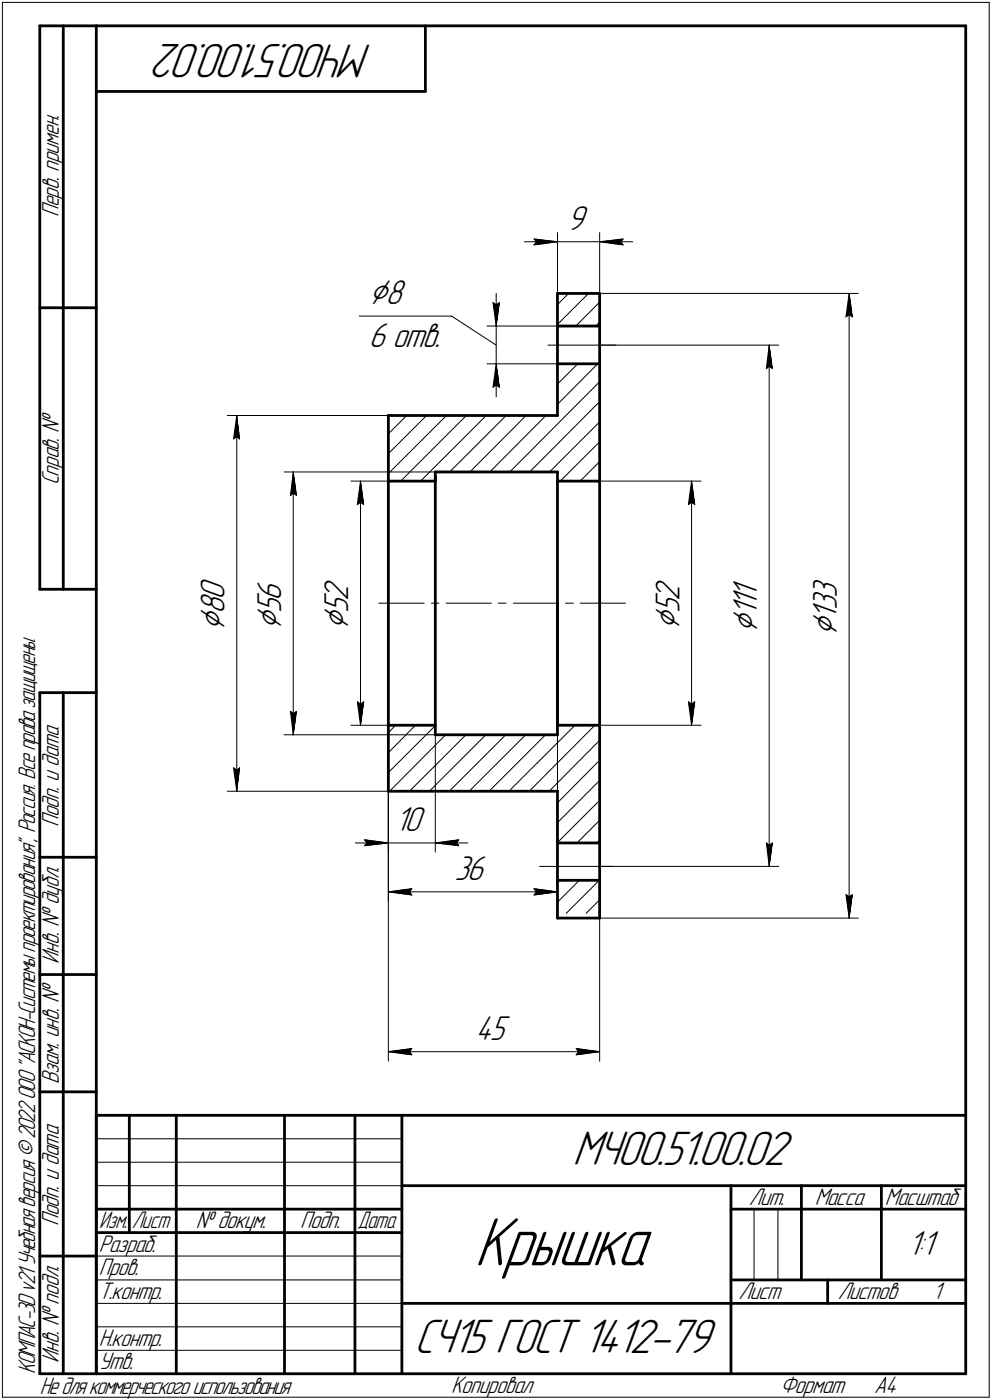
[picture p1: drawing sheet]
<svg xmlns="http://www.w3.org/2000/svg" width="211mm" height="298mm" viewBox="0 0 211 298" stroke-linecap="round" stroke-linejoin="round" font-family="sans-serif">
<defs><g id="words">
<text font-size="15.6" x="101" y="269.4">Крышка</text>
<g font-size="10.9">
<text x="79.2" y="9.4" transform="rotate(-180 79.2 9.4)">МЧ00.51.00.02</text>
<text x="121.8" y="248.1">МЧ00.51.00.02</text>
<text x="88.1" y="288.1">СЧ15 ГОСТ 1412-79</text>
</g>
<g font-size="8.5">
<text x="78.5" y="64.7">Ç8</text>
<text x="47.8" y="134.3" transform="rotate(-90 47.8 134.3)">Ç</text>
<text x="59.8" y="134.1" transform="rotate(-90 59.8 134.1)">Ç</text>
<text x="74.1" y="134.1" transform="rotate(-90 74.1 134.1)">Ç</text>
<text x="144.6" y="134.1" transform="rotate(-90 144.6 134.1)">Ç</text>
<text x="161.1" y="134.8" transform="rotate(-90 161.1 134.8)">Ç</text>
<text x="178.1" y="135.5" transform="rotate(-90 178.1 135.5)">Ç</text>
</g>
<g font-size="7.8">
<text x="120.6" y="49">9</text>
<text x="78.5" y="73.9">6 отв.</text>
<text x="47.8" y="130.8" transform="rotate(-90 47.8 130.8)">8</text>
<text x="47.8" y="127.7" transform="rotate(-90 47.8 127.7)">0</text>
<text x="59.8" y="130.6" transform="rotate(-90 59.8 130.6)">5</text>
<text x="59.8" y="127.9" transform="rotate(-90 59.8 127.9)">6</text>
<text x="74.1" y="130.6" transform="rotate(-90 74.1 130.6)">5</text>
<text x="74.1" y="127.9" transform="rotate(-90 74.1 127.9)">2</text>
<text x="144.6" y="130.6" transform="rotate(-90 144.6 130.6)">5</text>
<text x="144.6" y="127.9" transform="rotate(-90 144.6 127.9)">2</text>
<text x="161.1" y="131.3" transform="rotate(-90 161.1 131.3)">1</text>
<text x="161.1" y="129.3" transform="rotate(-90 161.1 129.3)">1</text>
<text x="161.1" y="127.3" transform="rotate(-90 161.1 127.3)">1</text>
<text x="178.1" y="131.9" transform="rotate(-90 178.1 131.9)">1</text>
<text x="178.1" y="129.9" transform="rotate(-90 178.1 129.9)">3</text>
<text x="178.1" y="127.3" transform="rotate(-90 178.1 127.3)">3</text>
<text x="84" y="176.9">10</text>
<text x="96.7" y="187.4">36</text>
<text x="101.2" y="221.4">45</text>
<text x="193.1" y="267.2">1:1</text>
</g>
<g font-size="5.4">
<text x="12.6" y="46.3" transform="rotate(-90 12.6 46.3)">Перв. примен.</text>
<text x="12.6" y="103.4" transform="rotate(-90 12.6 103.4)">Справ. №</text>
<text x="12.6" y="176.1" transform="rotate(-90 12.6 176.1)">Подп. и дата</text>
<text x="12.6" y="205.2" transform="rotate(-90 12.6 205.2)">Инв. № дубл.</text>
<text x="12.6" y="230.9" transform="rotate(-90 12.6 230.9)">Взам. инв. №</text>
<text x="159.3" y="256.6">Лит.</text>
<text x="173.4" y="256.6">Масса</text>
<text x="188.3" y="256.6">Масштаб</text>
<text x="12.6" y="261.1" transform="rotate(-90 12.6 261.1)">Подп. и дата</text>
<text x="41.6" y="261.6">№ докум.</text>
<text x="63.9" y="261.6">Подп.</text>
<text x="21" y="266.6">Разраб.</text>
<text x="21" y="271.6">Пров.</text>
<text x="21" y="276.6">Т.контр.</text>
<text x="157.1" y="276.6">Лист</text>
<text x="178.3" y="276.6">Листов</text>
<text x="198.5" y="276.6">1</text>
<text x="21" y="286.6">Н.контр.</text>
<text x="7.5" y="292.5" transform="rotate(-90 7.5 292.5)">КОМПАС-3Dv21 Учебнаяверсия©2022ООО&quot;АСКОН-Системыпроектирования&quot;, Россия. Всеправазащищены.</text>
<text x="12.6" y="290.2" transform="rotate(-90 12.6 290.2)">Инв. № подл.</text>
<text x="21" y="291.6">Утв.</text>
<text x="8.5" y="296.7">Недлякоммерческогоиспользования</text>
<text x="96" y="296.6">Копировал</text>
<text x="166" y="296.6">Формат</text>
<text x="186" y="296.6">A4</text>
</g>
<g font-size="5.3">
<text x="21.1" y="261.6">Изм.</text>
<text x="28.1" y="261.6">Лист</text>
<text x="76.1" y="261.6">Дата</text>
</g>
</g></defs>
<g fill="none" stroke="#000" stroke-width=".59">
<path d="M8.5 5.5v120zM8.5 5.5h12zM13.5 5.5v120zM20.5 5.5v287zM20.5 5.5h185zM20.5 19.5h70zM90.5 5.5v14zM205.5 5.5v287zM8.5 65.5h12zM118.6 62.5v26zM118.6 62.5h9zM118.6 69.4h9z"/>
<path d="M118.6 77.5h9zM127.6 62.5v39.9zM82.6 88.5v13.9zM82.6 88.5h36zM82.6 102.4h10zM82.6 102.4v52zM92.6 100.5v1.9zM92.6 101.4v27zM92.6 100.5h26zM118.6 100.5v1.9zM118.6 102.4v26zM118.6 102.4h9z"/>
<path d="M127.6 102.4v52zM8.5 125.5h12zM92.6 128.4v28.1zM118.6 128.4v28.1zM118.6 128.4v26zM8.5 147.5v145zM8.5 147.5h12zM13.5 147.5v145zM82.6 154.4v14.1zM82.6 154.4h10zM92.6 156.5h26zM118.6 154.4h9z"/>
<path d="M127.6 154.4v41.1zM82.6 168.5h36zM118.6 168.5v27zM118.6 179.5h9zM8.5 182.5h12zM118.6 195.5h9zM118.6 187.5h9zM8.5 207.5h12zM8.5 232.5h12zM20.5 237.5h185zM20.5 237.5v55zM27.5 237.5v25z"/>
<path d="M37.5 237.5v55zM60.5 237.5v55zM75.5 237.5v55zM85.5 237.5v55zM20.5 257.5h65zM85.5 252.5h120zM155.5 252.5v40zM155.5 257.5h15zM170.5 252.5v20zM170.5 257.5h35zM187.5 252.5v20zM8.5 267.5h12z"/>
<path d="M20.5 262.5h65zM85.5 277.5h70zM155.5 277.5h50zM155.5 272.5h50zM176.1 272.5v5zM8.5 292.5h12zM20.5 292.5h185z"/>
</g>
<g fill="none" stroke="#000" stroke-width=".21">
<path d="M.5 .5v297zM.5 .5h210zM210.5 .5v297zM111.6 51.5h7zM113.6 50.9l5 .6zM113.6 50.9l.5 .6zM113.6 52.2l5-.7zM114.1 51.5l-.5 .7zM118.6 49.5v13zM118.6 51.5h9zM127.6 49.5v13zM127.6 51.5l5 .7z"/>
<path d="M127.6 51.5l5-.6zM127.6 51.5h7zM132.1 51.5l.5 .7zM132.6 50.9l-.5 .6zM76.5 67.3h19.6zM96.1 67.3l9.5 6.2zM103.6 69.4h15zM103.6 77.5h15zM104.9 64.4l.7 .5zM104.9 64.4l.7 5zM105.6 64.9l.7-.5zM105.6 62.5v6.9z"/>
<path d="M105.6 77.5l-.7 5zM105.6 77.5l.7 5zM105.6 77.5v7zM105.6 69.4v8.1zM106.3 64.4l-.7 5zM116.6 73.5h14.5zM118.6 77.6l.1-.1zM118.6 69.1l6.6-6.6zM118.6 64.9l2.4-2.4zM122.5 69.4l5.1-5.1zM126.7 69.4l.9-.8zM127.2 77.5l-8.6 8.6z"/>
<path d="M127.6 62.5h55zM127.6 73.5h38.1zM163.1 78.5l.6-.5zM163.7 73.5l.6 5zM163.7 78l.6 .5zM163.7 73.5l-.6 5zM163.7 73.5v111zM180 67.5l.7-.5zM180.7 62.5l.7 5zM180.7 67l.7 .5zM180.7 62.5l-.7 5zM180.7 62.5v133z"/>
<path d="M48.3 88.5h34.3zM49.7 93.5l.7-.5zM50.4 88.5l.6 5zM50.4 93l.6 .5zM50.4 88.5l-.7 5zM50.4 88.5v80zM82.6 92.4l3.9-3.9zM90.8 88.5l-8.2 8.1zM104.9 82.5l.7-.5zM105.6 82l.7 .5zM107.7 88.5l-12 12zM111.9 88.5l-11.9 12z"/>
<path d="M116.2 88.5l-12 12zM118.6 81.8l4.3-4.3zM127.6 89.8l-10.7 10.7zM127.6 85.5l-14.9 15zM127.6 81.3l-19.1 19.2zM60.5 100.5h32.1zM61.8 105.5l.6-.5zM62.4 100.5l.7 5zM62.4 105l.7 .5zM62.4 100.5l-.6 5zM62.4 100.5v56zM74.7 102.4h7.9z"/>
<path d="M76 107.4l.7-.5zM76.7 102.4l.7 5zM76.7 106.9l.7 .5zM76.7 102.4l-.7 5zM76.7 102.4v52zM82.6 100.8l12.4-12.3zM85.3 102.4l13.9-13.9zM89.5 102.4l14-13.9zM119.2 102.4l8.4-8.3zM123.4 102.4l4.2-4.1zM127.6 102.4h21.6zM146.5 107.4l.7-.5z"/>
<path d="M147.2 102.4l.6 5zM147.2 106.9l.6 .5zM147.2 102.4l-.7 5zM147.2 102.4v52zM80.6 128.4h9.7zM91.8 128.4h1.6zM94.9 128.4h9.7zM106 128.4h1.7zM109.2 128.4h9.6zM120.3 128.4h1.7zM123.4 128.4h9.7zM60.5 156.5h32.1z"/>
<path d="M61.8 151.5l.6 5zM61.8 151.5l.6 .5zM62.4 152l.7-.5zM63.1 151.5l-.7 5zM74.7 154.4h7.9zM76 149.4l.7 5zM76 149.4l.7 .5zM76.7 149.9l.7-.5zM77.4 149.4l-.7 5zM82.6 154.4v37.5zM84.2 154.4l-1.6 1.6zM88.4 154.4l-5.8 5.9z"/>
<path d="M92.6 156.5v24.9zM94.8 156.5l-11.9 12zM107.6 156.5l-12 12zM118.6 156.5v35.4zM126.6 154.4l-14 14.1zM127.6 157.6l-10.8 10.9zM127.6 154.4h21.6zM146.5 149.4l.7 5zM146.5 149.4l.7 .5zM147.2 149.9l.6-.5zM147.8 149.4l-.6 5zM48.3 168.5h34.3z"/>
<path d="M49.7 163.5l.7 5zM49.7 163.5l.7 .5zM50.4 164l.6-.5zM51 163.5l-.6 5zM75.6 179.5h7zM77.6 178.8l5 .7zM77.6 178.8l.5 .7zM78.1 179.5l-.5 .6zM82.6 164.5l10-10zM82.6 168.5v57.5zM82.6 168.5v12.9zM82.6 179.5h10z"/>
<path d="M87.1 168.5l12-12zM91.4 168.5l12-12zM92.6 179.5l5 .6zM92.6 179.5l5-.7zM92.6 179.5h7zM97.1 179.5l.5 .6zM97.6 178.8l-.5 .7zM99.8 168.5l12-12zM104.1 168.5l12-12zM108.3 168.5l14-14.1zM118.6 179.4l9-9zM118.6 175.2l9-9z"/>
<path d="M122.8 179.5l4.8-4.8zM127 179.5l.6-.6zM127.6 161.9l-9 9zM163.1 179.5l.6 5zM163.1 179.5l.6 .5zM164.3 179.5l-.6 5zM77.6 180.1l5-.6zM82.6 189.9l5-.7zM82.6 189.9l5 .7zM82.6 189.9h36zM87.1 189.9l.5 .7zM87.6 189.2l-.5 .7z"/>
<path d="M113.6 190.6l5-.7zM113.6 189.2l.5 .7zM113.6 189.2l5 .7zM114.1 189.9l-.5 .7zM114.8 184.5h15.6zM118.6 192.1l4.7-4.6zM118.6 187.9l.4-.4zM120.5 194.5l7-7zM124.7 194.5l2.9-2.9zM127.6 195.5h55zM127.6 184.5h38.1zM127.6 195.5v30.5z"/>
<path d="M163.7 180l.6-.5zM180 190.5l.7 5zM180 190.5l.7 .4zM180.7 190.9l.7-.4zM181.4 190.5l-.7 5zM82.6 223.9l5-.6zM82.6 223.9l5 .7zM82.6 223.9h45zM87.1 223.9l.5 .7zM87.6 223.3l-.5 .6zM122.6 224.6l5-.7zM122.6 223.3l.5 .6z"/>
<path d="M122.6 223.3l5 .6zM123.1 223.9l-.5 .7zM20.5 247.5h65zM20.5 252.5h65zM20.5 242.5h65zM160.4 257.5v15zM165.5 257.5v15zM20.5 267.5h65zM20.5 272.5h65zM20.5 277.5h65zM.5 297.5h210zM20.5 282.5h65z"/>
<path d="M20.5 287.5h65z"/>
</g>
<g fill="#fff" stroke="#fff" stroke-width=".21">
<path d="M172.3 122.4h7.4zM172.3 122.5h7.4zM172.3 122.6h7.4zM172.3 122.7h7.4zM172.3 122.8h7.4zM172.3 122.9h7.4zM172.3 122.9h7.4zM172.3 123h7.4zM172.3 123.1h7.4zM172.3 123.2h7.4zM172.3 123.3h7.4zM172.3 123.4h7.4zM172.3 123.4h7.4zM172.3 123.5h7.4zM172.3 123.6h7.4zM172.3 123.7h7.4zM172.3 123.8h7.4zM172.3 123.9h7.4zM172.3 124h7.4zM172.3 124h7.4zM172.3 124.1h7.4zM172.3 124.2h7.4zM172.3 124.3h7.4zM172.3 124.4h7.4zM172.3 124.5h7.4zM172.3 124.5h7.4zM172.3 124.6h7.4zM172.3 124.7h7.4zM172.3 124.8h7.4zM172.3 124.9h7.4zM172.3 125h7.4zM172.3 125.1h7.4zM172.3 125.1h7.4zM172.3 125.2h7.4zM172.3 125.3h7.4zM172.3 125.4h7.4zM172.3 125.5h7.4zM172.3 125.6h7.4zM172.3 125.6h7.4zM172.3 125.7h7.4zM172.3 125.8h7.4zM172.3 125.9h7.4zM172.3 126h7.4zM172.3 126.1h7.4zM172.3 126.2h7.4zM172.3 126.2h7.4zM172.3 126.3h7.4zM172.3 126.4h7.4zM172.3 126.5h7.4zM172.3 126.6h7.4zM172.3 126.7h7.4zM172.3 126.7h7.4zM172.3 126.8h7.4zM172.3 126.9h7.4zM172.3 127h7.4zM172.3 127.1h7.4zM172.3 127.2h7.4zM172.3 127.3h7.4zM172.3 127.3h7.4zM172.3 127.4h7.4zM172.3 127.5h7.4zM172.3 127.6h7.4zM172.3 127.7h7.4zM172.3 127.8h7.4zM172.3 127.8h7.4zM172.3 127.9h7.4zM172.3 128h7.4zM172.3 128.1h7.4zM172.3 128.2h7.4zM172.3 128.3h7.4zM172.3 128.4h7.4zM172.3 128.4h7.4zM172.3 128.5h7.4zM172.3 128.6h7.4zM172.3 128.7h7.4zM172.3 128.8h7.4zM172.3 128.9h7.4zM172.3 128.9h7.4zM172.3 129h7.4zM172.3 129.1h7.4zM172.3 129.2h7.4zM172.3 129.3h7.4zM172.3 129.4h7.4zM172.3 129.5h7.4zM172.3 129.5h7.4zM172.3 129.6h7.4zM172.3 129.7h7.4zM172.3 129.8h7.4zM172.3 129.9h7.4zM172.3 130h7.4zM172.3 130h7.4zM172.3 130.1h7.4zM172.3 130.2h7.4zM172.3 130.3h7.4zM172.3 130.4h7.4zM172.3 130.5h7.4zM172.3 130.6h7.4zM172.3 130.6h7.4zM172.3 130.7h7.4zM172.3 130.8h7.4zM172.3 130.9h7.4zM172.3 131h7.4zM172.3 131.1h7.4zM172.3 131.1h7.4zM172.3 131.2h7.4zM172.3 131.3h7.4zM172.3 131.4h7.4zM172.3 131.5h7.4zM172.3 131.6h7.4zM172.3 131.7h7.4zM172.3 131.7h7.4zM172.3 131.8h7.4zM172.3 131.9h7.4zM172.3 132h7.4zM172.3 132.1h7.4zM172.3 132.2h7.4zM172.3 132.2h7.4zM172.3 132.3h7.4zM172.3 132.4h7.4zM172.3 132.5h7.4zM172.3 132.6h7.4zM172.3 132.7h7.4zM172.3 132.8h7.4zM172.3 132.8h7.4zM172.3 132.9h7.4zM172.3 133h7.4zM172.3 133.1h7.4zM172.3 133.2h7.4zM172.3 133.3h7.4zM172.3 133.3h7.4zM172.3 133.4h7.4zM172.3 133.5h7.4zM172.3 133.6h7.4zM172.3 133.7h7.4zM172.3 133.8h7.4zM172.3 133.9h7.4zM172.3 133.9h7.4zM172.3 134h7.4zM172.3 134.1h7.4zM172.3 134.2h7.4zM172.3 134.3h7.4zM172.3 134.4h7.4zM172.3 134.5h7.4zM172.3 134.5h7.4zM172.3 134.6h7.4zM172.3 134.7h7.4zM172.3 134.8h7.4zM172.3 134.9h7.4zM172.3 135h7.4zM172.3 135h7.4zM172.3 135.1h7.4zM172.3 135.2h7.4zM172.3 135.3h7.4zM172.3 135.4h7.4z"/>
<path d="M180.6 62.7h.2zM180.6 62.8h.2zM180.5 62.9h.4zM180.5 63h.4zM180.4 63.1h.5zM180.4 63.2h.6zM180.4 63.2h.6zM180.3 63.3h.8zM180.3 63.4h.8zM180.3 63.5h.9zM180.3 63.6h.9zM180.2 63.7h1zM180.2 63.8h1.1zM180.2 63.8h1.1zM180.1 63.9h1.3zM180.1 64h1.3zM180 64.1h1.4zM180 64.2h1.4zM179.9 64.3h1.5zM179.9 64.3h1.6zM179.9 64.4h1.6zM179.9 64.5h1.6zM179.9 64.6h1.6zM179.9 64.7h1.6zM179.9 64.8h1.6zM179.9 64.9h1.6zM179.8 64.9h1.7zM179.8 65h1.8zM179.8 65.1h1.8zM179.8 65.2h1.8zM179.8 65.3h1.8zM179.8 65.4h1.8zM179.8 65.4h1.8zM179.7 65.5h1.9zM179.7 65.6h1.9zM179.7 65.7h1.9zM179.7 65.8h2zM179.7 65.9h2zM179.7 66h2zM179.7 66h2zM179.7 66.1h2zM179.7 66.2h2zM179.7 66.3h2zM179.7 66.4h2zM179.7 66.5h2zM179.7 66.5h2.1zM179.7 66.6h2.1zM179.7 66.7h2.1zM179.6 66.8h2.2zM179.6 66.9h2.2zM179.6 67h2.2zM179.6 67.1h2.2zM179.6 67.1h2.2zM179.6 67.2h2.2zM179.6 67.3h2.3zM179.5 67.4h2.4zM179.5 67.5h2.4zM179.5 67.6h2.4zM179.5 67.6h2.4zM179.5 67.7h2.4zM179.5 67.8h2.4zM179.5 67.9h2.4z"/>
<path d="M179.4 190h2.5zM179.5 190.1h2.4zM179.5 190.2h2.4zM179.5 190.2h2.4zM179.5 190.3h2.4zM179.5 190.4h2.4zM179.5 190.5h2.4zM179.5 190.6h2.4zM179.6 190.7h2.3zM179.6 190.8h2.2zM179.6 190.8h2.2zM179.6 190.9h2.2zM179.6 191h2.2zM179.6 191.1h2.2zM179.6 191.2h2.2zM179.7 191.3h2.1zM179.7 191.3h2.1zM179.7 191.4h2.1zM179.7 191.5h2zM179.7 191.6h2zM179.7 191.7h2zM179.7 191.8h2zM179.7 191.9h2zM179.7 191.9h2zM179.7 192h2zM179.7 192.1h2zM179.7 192.2h2zM179.7 192.3h1.9zM179.7 192.4h1.9zM179.7 192.4h1.9zM179.8 192.5h1.8zM179.8 192.6h1.8zM179.8 192.7h1.8zM179.8 192.8h1.8zM179.8 192.9h1.8zM179.8 193h1.8zM179.8 193h1.7zM179.9 193.1h1.6zM179.9 193.2h1.6zM179.9 193.3h1.6zM179.9 193.4h1.6zM179.9 193.5h1.6zM179.9 193.5h1.6zM179.9 193.6h1.6zM179.9 193.7h1.5zM180 193.8h1.4zM180 193.9h1.4zM180.1 194h1.3zM180.1 194.1h1.3zM180.2 194.1h1.1zM180.2 194.2h1.1zM180.2 194.3h1zM180.3 194.4h.9zM180.3 194.5h.9zM180.3 194.6h.8zM180.3 194.6h.8zM180.4 194.7h.6zM180.4 194.8h.6zM180.4 194.9h.5zM180.5 195h.4zM180.5 195.1h.4zM180.6 195.2h.2zM180.6 195.2h.2z"/>
<path d="M155.3 123.1h7.4zM155.3 123.2h7.4zM155.3 123.3h7.4zM155.3 123.4h7.4zM155.3 123.4h7.4zM155.3 123.5h7.4zM155.3 123.6h7.4zM155.3 123.7h7.4zM155.3 123.8h7.4zM155.3 123.9h7.4zM155.3 124h7.4zM155.3 124h7.4zM155.3 124.1h7.4zM155.3 124.2h7.4zM155.3 124.3h7.4zM155.3 124.4h7.4zM155.3 124.5h7.4zM155.3 124.5h7.4zM155.3 124.6h7.4zM155.3 124.7h7.4zM155.3 124.8h7.4zM155.3 124.9h7.4zM155.3 125h7.4zM155.3 125.1h7.4zM155.3 125.1h7.4zM155.3 125.2h7.4zM155.3 125.3h7.4zM155.3 125.4h7.4zM155.3 125.5h7.4zM155.3 125.6h7.4zM155.3 125.6h7.4zM155.3 125.7h7.4zM155.3 125.8h7.4zM155.3 125.9h7.4zM155.3 126h7.4zM155.3 126.1h7.4zM155.3 126.2h7.4zM155.3 126.2h7.4zM155.3 126.3h7.4zM155.3 126.4h7.4zM155.3 126.5h7.4zM155.3 126.6h7.4zM155.3 126.7h7.4zM155.3 126.7h7.4zM155.3 126.8h7.4zM155.3 126.9h7.4zM155.3 127h7.4zM155.3 127.1h7.4zM155.3 127.2h7.4zM155.3 127.3h7.4zM155.3 127.3h7.4zM155.3 127.4h7.4zM155.3 127.5h7.4zM155.3 127.6h7.4zM155.3 127.7h7.4zM155.3 127.8h7.4zM155.3 127.8h7.4zM155.3 127.9h7.4zM155.3 128h7.4zM155.3 128.1h7.4zM155.3 128.2h7.4zM155.3 128.3h7.4zM155.3 128.4h7.4zM155.3 128.4h7.4zM155.3 128.5h7.4zM155.3 128.6h7.4zM155.3 128.7h7.4zM155.3 128.8h7.4zM155.3 128.9h7.4zM155.3 128.9h7.4zM155.3 129h7.4zM155.3 129.1h7.4zM155.3 129.2h7.4zM155.3 129.3h7.4zM155.3 129.4h7.4zM155.3 129.5h7.4zM155.3 129.5h7.4zM155.3 129.6h7.4zM155.3 129.7h7.4zM155.3 129.8h7.4zM155.3 129.9h7.4zM155.3 130h7.4zM155.3 130h7.4zM155.3 130.1h7.4zM155.3 130.2h7.4zM155.3 130.3h7.4zM155.3 130.4h7.4zM155.3 130.5h7.4zM155.3 130.6h7.4zM155.3 130.6h7.4zM155.3 130.7h7.4zM155.3 130.8h7.4zM155.3 130.9h7.4zM155.3 131h7.4zM155.3 131.1h7.4zM155.3 131.1h7.4zM155.3 131.2h7.4zM155.3 131.3h7.4zM155.3 131.4h7.4zM155.3 131.5h7.4zM155.3 131.6h7.4zM155.3 131.7h7.4zM155.3 131.7h7.4zM155.3 131.8h7.4zM155.3 131.9h7.4zM155.3 132h7.4zM155.3 132.1h7.4zM155.3 132.2h7.4zM155.3 132.2h7.4zM155.3 132.3h7.4zM155.3 132.4h7.4zM155.3 132.5h7.4zM155.3 132.6h7.4zM155.3 132.7h7.4zM155.3 132.8h7.4zM155.3 132.8h7.4zM155.3 132.9h7.4zM155.3 133h7.4zM155.3 133.1h7.4zM155.3 133.2h7.4zM155.3 133.3h7.4zM155.3 133.3h7.4zM155.3 133.4h7.4zM155.3 133.5h7.4zM155.3 133.6h7.4zM155.3 133.7h7.4zM155.3 133.8h7.4zM155.3 133.9h7.4zM155.3 133.9h7.4zM155.3 134h7.4zM155.3 134.1h7.4zM155.3 134.2h7.4zM155.3 134.3h7.4zM155.3 134.4h7.4zM155.3 134.5h7.4zM155.3 134.5h7.4zM155.3 134.6h7.4zM155.3 134.7h7.4zM155.3 134.8h7.4z"/>
<path d="M163.6 73.7h.2zM163.6 73.8h.2zM163.6 73.9h.3zM163.5 74h.4zM163.5 74.1h.4zM163.4 74.2h.6zM163.4 74.3h.6zM163.4 74.3h.7zM163.3 74.4h.8zM163.3 74.5h.9zM163.3 74.6h.9zM163.2 74.7h1zM163.2 74.8h1.1zM163.2 74.8h1.1zM163.2 74.9h1.1zM163.2 75h1.1zM163.1 75.1h1.3zM163.1 75.2h1.3zM163 75.3h1.4zM163 75.4h1.5zM163 75.4h1.5zM163 75.5h1.5zM163 75.6h1.5zM163 75.7h1.5zM163 75.8h1.5zM163 75.9h1.5zM162.9 75.9h1.7zM162.9 76h1.7zM162.9 76.1h1.7zM162.9 76.2h1.7zM162.9 76.3h1.7zM162.9 76.4h1.7zM162.9 76.5h1.7zM162.8 76.5h1.9zM162.8 76.6h1.9zM162.8 76.7h1.9zM162.8 76.8h1.9zM162.8 76.9h1.9zM162.8 77h1.9zM162.8 77h1.9zM162.7 77.1h2zM162.7 77.2h2.1zM162.7 77.3h2.1zM162.7 77.4h2.1zM162.7 77.5h2.1zM162.7 77.6h2.1zM162.7 77.6h2.1zM162.7 77.7h2.1zM162.6 77.8h2.2zM162.6 77.9h2.2zM162.6 78h2.2zM162.6 78.1h2.2zM162.6 78.1h2.2zM162.6 78.2h2.2zM162.6 78.3h2.2zM162.6 78.4h2.3zM162.6 78.5h2.3zM162.6 78.6h2.3zM162.6 78.7h2.3zM162.6 78.7h2.3zM162.6 78.8h2.3zM162.6 78.9h2.3z"/>
<path d="M162.5 179h2.4zM162.6 179.1h2.3zM162.6 179.2h2.3zM162.6 179.2h2.3zM162.6 179.3h2.3zM162.6 179.4h2.3zM162.6 179.5h2.3zM162.6 179.6h2.3zM162.6 179.7h2.2zM162.6 179.7h2.2zM162.6 179.8h2.2zM162.6 179.9h2.2zM162.6 180h2.2zM162.6 180.1h2.2zM162.6 180.2h2.2zM162.7 180.3h2.1zM162.7 180.3h2.1zM162.7 180.4h2.1zM162.7 180.5h2.1zM162.7 180.6h2.1zM162.7 180.7h2.1zM162.7 180.8h2.1zM162.7 180.8h2zM162.8 180.9h1.9zM162.8 181h1.9zM162.8 181.1h1.9zM162.8 181.2h1.9zM162.8 181.3h1.9zM162.8 181.4h1.9zM162.8 181.4h1.9zM162.9 181.5h1.7zM162.9 181.6h1.7zM162.9 181.7h1.7zM162.9 181.8h1.7zM162.9 181.9h1.7zM162.9 181.9h1.7zM162.9 182h1.7zM163 182.1h1.5zM163 182.2h1.5zM163 182.3h1.5zM163 182.4h1.5zM163 182.5h1.5zM163 182.5h1.5zM163 182.6h1.5zM163 182.7h1.4zM163.1 182.8h1.3zM163.1 182.9h1.3zM163.2 183h1.1zM163.2 183h1.1zM163.2 183.1h1.1zM163.2 183.2h1.1zM163.2 183.3h1zM163.3 183.4h.9zM163.3 183.5h.9zM163.3 183.6h.8zM163.4 183.6h.7zM163.4 183.7h.6zM163.4 183.8h.6zM163.5 183.9h.4zM163.5 184h.4zM163.6 184.1h.3zM163.6 184.1h.2zM163.6 184.2h.2z"/>
<path d="M138.8 122.8h7.3zM138.8 122.9h7.3zM138.8 122.9h7.3zM138.8 123h7.3zM138.8 123.1h7.3zM138.8 123.2h7.3zM138.8 123.3h7.3zM138.8 123.4h7.3zM138.8 123.4h7.3zM138.8 123.5h7.3zM138.8 123.6h7.3zM138.8 123.7h7.3zM138.8 123.8h7.3zM138.8 123.9h7.3zM138.8 124h7.3zM138.8 124h7.3zM138.8 124.1h7.3zM138.8 124.2h7.3zM138.8 124.3h7.3zM138.8 124.4h7.3zM138.8 124.5h7.3zM138.8 124.5h7.3zM138.8 124.6h7.3zM138.8 124.7h7.3zM138.8 124.8h7.3zM138.8 124.9h7.3zM138.8 125h7.3zM138.8 125.1h7.3zM138.8 125.1h7.3zM138.8 125.2h7.3zM138.8 125.3h7.3zM138.8 125.4h7.3zM138.8 125.5h7.3zM138.8 125.6h7.3zM138.8 125.6h7.3zM138.8 125.7h7.3zM138.8 125.8h7.3zM138.8 125.9h7.3zM138.8 126h7.3zM138.8 126.1h7.3zM138.8 126.2h7.3zM138.8 126.2h7.3zM138.8 126.3h7.3zM138.8 126.4h7.3zM138.8 126.5h7.3zM138.8 126.6h7.3zM138.8 126.7h7.3zM138.8 126.7h7.3zM138.8 126.8h7.3zM138.8 126.9h7.3zM138.8 127h7.3zM138.8 127.1h7.3zM138.8 127.2h7.3zM138.8 127.3h7.3zM138.8 127.3h7.3zM138.8 127.4h7.3zM138.8 127.5h7.3zM138.8 127.6h7.3zM138.8 127.7h7.3zM138.8 127.8h7.3zM138.8 127.8h7.3zM138.8 127.9h7.3zM138.8 128h7.3zM138.8 128.1h7.3zM138.8 128.2h7.3zM138.8 128.3h7.3zM138.8 128.4h7.3zM138.8 128.4h7.3zM138.8 128.5h7.3zM138.8 128.6h7.3zM138.8 128.7h7.3zM138.8 128.8h7.3zM138.8 128.9h7.3zM138.8 128.9h7.3zM138.8 129h7.3zM138.8 129.1h7.3zM138.8 129.2h7.3zM138.8 129.3h7.3zM138.8 129.4h7.3zM138.8 129.5h7.3zM138.8 129.5h7.3zM138.8 129.6h7.3zM138.8 129.7h7.3zM138.8 129.8h7.3zM138.8 129.9h7.3zM138.8 130h7.3zM138.8 130h7.3zM138.8 130.1h7.3zM138.8 130.2h7.3zM138.8 130.3h7.3zM138.8 130.4h7.3zM138.8 130.5h7.3zM138.8 130.6h7.3zM138.8 130.6h7.3zM138.8 130.7h7.3zM138.8 130.8h7.3zM138.8 130.9h7.3zM138.8 131h7.3zM138.8 131.1h7.3zM138.8 131.1h7.3zM138.8 131.2h7.3zM138.8 131.3h7.3zM138.8 131.4h7.3zM138.8 131.5h7.3zM138.8 131.6h7.3zM138.8 131.7h7.3zM138.8 131.7h7.3zM138.8 131.8h7.3zM138.8 131.9h7.3zM138.8 132h7.3zM138.8 132.1h7.3zM138.8 132.2h7.3zM138.8 132.2h7.3zM138.8 132.3h7.3zM138.8 132.4h7.3zM138.8 132.5h7.3zM138.8 132.6h7.3zM138.8 132.7h7.3zM138.8 132.8h7.3zM138.8 132.8h7.3zM138.8 132.9h7.3zM138.8 133h7.3zM138.8 133.1h7.3zM138.8 133.2h7.3zM138.8 133.3h7.3zM138.8 133.3h7.3zM138.8 133.4h7.3zM138.8 133.5h7.3zM138.8 133.6h7.3zM138.8 133.7h7.3zM138.8 133.8h7.3zM138.8 133.9h7.3zM138.8 133.9h7.3zM138.8 134h7.3z"/>
<path d="M147.1 102.7h.2zM147.1 102.8h.2zM147 102.9h.4zM147 103h.4zM146.9 103h.5zM146.9 103.1h.6zM146.9 103.2h.6zM146.8 103.3h.8zM146.8 103.4h.8zM146.7 103.5h1zM146.7 103.5h1zM146.6 103.6h1.1zM146.6 103.7h1.1zM146.6 103.8h1.1zM146.6 103.9h1.2zM146.6 104h1.2zM146.5 104.1h1.4zM146.5 104.1h1.4zM146.4 104.2h1.5zM146.4 104.3h1.6zM146.4 104.4h1.6zM146.4 104.5h1.6zM146.4 104.6h1.6zM146.4 104.6h1.6zM146.4 104.7h1.6zM146.4 104.8h1.6zM146.4 104.9h1.7zM146.3 105h1.8zM146.3 105.1h1.8zM146.3 105.2h1.8zM146.3 105.2h1.8zM146.3 105.3h1.8zM146.3 105.4h1.8zM146.3 105.5h1.9zM146.3 105.6h1.9zM146.3 105.7h1.9zM146.2 105.7h2zM146.2 105.8h2zM146.2 105.9h2zM146.2 106h2zM146.2 106.1h2zM146.2 106.2h2.1zM146.2 106.3h2.1zM146.2 106.3h2.1zM146.2 106.4h2.1zM146.1 106.5h2.2zM146.1 106.6h2.2zM146.1 106.7h2.2zM146.1 106.8h2.2zM146.1 106.8h2.2zM146.1 106.9h2.2zM146.1 107h2.2zM146.1 107.1h2.2zM146.1 107.2h2.2zM146 107.3h2.3zM146 107.4h2.4zM146 107.4h2.4zM146 107.5h2.4zM146 107.6h2.4zM146 107.7h2.4zM146 107.8h2.4zM146 107.9h2.4z"/>
<path d="M146 148.9h2.4zM146 149h2.4zM146 149.1h2.4zM146 149.2h2.4zM146 149.3h2.4zM146 149.4h2.4zM146 149.4h2.4zM146 149.5h2.4zM146 149.6h2.3zM146.1 149.7h2.2zM146.1 149.8h2.2zM146.1 149.9h2.2zM146.1 149.9h2.2zM146.1 150h2.2zM146.1 150.1h2.2zM146.1 150.2h2.2zM146.1 150.3h2.2zM146.1 150.4h2.2zM146.2 150.5h2.1zM146.2 150.5h2.1zM146.2 150.6h2.1zM146.2 150.7h2.1zM146.2 150.8h2zM146.2 150.9h2zM146.2 151h2zM146.2 151h2zM146.2 151.1h2zM146.3 151.2h1.9zM146.3 151.3h1.9zM146.3 151.4h1.9zM146.3 151.5h1.8zM146.3 151.6h1.8zM146.3 151.6h1.8zM146.3 151.7h1.8zM146.3 151.8h1.8zM146.3 151.9h1.8zM146.4 152h1.7zM146.4 152.1h1.6zM146.4 152.1h1.6zM146.4 152.2h1.6zM146.4 152.3h1.6zM146.4 152.4h1.6zM146.4 152.5h1.6zM146.4 152.6h1.6zM146.4 152.7h1.5zM146.5 152.7h1.4zM146.5 152.8h1.4zM146.6 152.9h1.2zM146.6 153h1.2zM146.6 153.1h1.1zM146.6 153.2h1.1zM146.6 153.2h1.1zM146.7 153.3h1zM146.7 153.4h1zM146.8 153.5h.8zM146.8 153.6h.8zM146.9 153.7h.6zM146.9 153.8h.6zM146.9 153.8h.5zM147 153.9h.4zM147 154h.4zM147.1 154.1h.2zM147.1 154.2h.2z"/>
<path d="M42 122.6h7.4zM42 122.7h7.4zM42 122.8h7.4zM42 122.9h7.4zM42 122.9h7.4zM42 123h7.4zM42 123.1h7.4zM42 123.2h7.4zM42 123.3h7.4zM42 123.4h7.4zM42 123.4h7.4zM42 123.5h7.4zM42 123.6h7.4zM42 123.7h7.4zM42 123.8h7.4zM42 123.9h7.4zM42 124h7.4zM42 124h7.4zM42 124.1h7.4zM42 124.2h7.4zM42 124.3h7.4zM42 124.4h7.4zM42 124.5h7.4zM42 124.5h7.4zM42 124.6h7.4zM42 124.7h7.4zM42 124.8h7.4zM42 124.9h7.4zM42 125h7.4zM42 125.1h7.4zM42 125.1h7.4zM42 125.2h7.4zM42 125.3h7.4zM42 125.4h7.4zM42 125.5h7.4zM42 125.6h7.4zM42 125.6h7.4zM42 125.7h7.4zM42 125.8h7.4zM42 125.9h7.4zM42 126h7.4zM42 126.1h7.4zM42 126.2h7.4zM42 126.2h7.4zM42 126.3h7.4zM42 126.4h7.4zM42 126.5h7.4zM42 126.6h7.4zM42 126.7h7.4zM42 126.7h7.4zM42 126.8h7.4zM42 126.9h7.4zM42 127h7.4zM42 127.1h7.4zM42 127.2h7.4zM42 127.3h7.4zM42 127.3h7.4zM42 127.4h7.4zM42 127.5h7.4zM42 127.6h7.4zM42 127.7h7.4zM42 127.8h7.4zM42 127.8h7.4zM42 127.9h7.4zM42 128h7.4zM42 128.1h7.4zM42 128.2h7.4zM42 128.3h7.4zM42 128.4h7.4zM42 128.4h7.4zM42 128.5h7.4zM42 128.6h7.4zM42 128.7h7.4zM42 128.8h7.4zM42 128.9h7.4zM42 128.9h7.4zM42 129h7.4zM42 129.1h7.4zM42 129.2h7.4zM42 129.3h7.4zM42 129.4h7.4zM42 129.5h7.4zM42 129.5h7.4zM42 129.6h7.4zM42 129.7h7.4zM42 129.8h7.4zM42 129.9h7.4zM42 130h7.4zM42 130h7.4zM42 130.1h7.4zM42 130.2h7.4zM42 130.3h7.4zM42 130.4h7.4zM42 130.5h7.4zM42 130.6h7.4zM42 130.6h7.4zM42 130.7h7.4zM42 130.8h7.4zM42 130.9h7.4zM42 131h7.4zM42 131.1h7.4zM42 131.1h7.4zM42 131.2h7.4zM42 131.3h7.4zM42 131.4h7.4zM42 131.5h7.4zM42 131.6h7.4zM42 131.7h7.4zM42 131.7h7.4zM42 131.8h7.4zM42 131.9h7.4zM42 132h7.4zM42 132.1h7.4zM42 132.2h7.4zM42 132.2h7.4zM42 132.3h7.4zM42 132.4h7.4zM42 132.5h7.4zM42 132.6h7.4zM42 132.7h7.4zM42 132.8h7.4zM42 132.8h7.4zM42 132.9h7.4zM42 133h7.4zM42 133.1h7.4zM42 133.2h7.4zM42 133.3h7.4zM42 133.3h7.4zM42 133.4h7.4zM42 133.5h7.4zM42 133.6h7.4zM42 133.7h7.4zM42 133.8h7.4zM42 133.9h7.4zM42 133.9h7.4zM42 134h7.4zM42 134.1h7.4zM42 134.2h7.4zM42 134.3h7.4z"/>
<path d="M50.3 88.7h.2zM50.3 88.8h.2zM50.2 88.9h.3zM50.2 89h.4zM50.1 89.1h.5zM50.1 89.2h.6zM50.1 89.2h.6zM50 89.3h.7zM50 89.4h.8zM50 89.5h.8zM50 89.6h.8zM49.9 89.7h1zM49.9 89.7h1zM49.9 89.8h1.1zM49.8 89.9h1.2zM49.8 90h1.2zM49.7 90.1h1.4zM49.7 90.2h1.4zM49.6 90.3h1.5zM49.6 90.3h1.5zM49.6 90.4h1.5zM49.6 90.5h1.5zM49.6 90.6h1.5zM49.6 90.7h1.5zM49.6 90.8h1.5zM49.6 90.8h1.5zM49.5 90.9h1.7zM49.5 91h1.7zM49.5 91.1h1.7zM49.5 91.2h1.7zM49.5 91.3h1.7zM49.5 91.4h1.7zM49.5 91.4h1.7zM49.4 91.5h1.9zM49.4 91.6h1.9zM49.4 91.7h1.9zM49.4 91.8h1.9zM49.4 91.9h1.9zM49.4 91.9h1.9zM49.4 92h1.9zM49.4 92.1h1.9zM49.4 92.2h2zM49.4 92.3h2zM49.4 92.4h2zM49.4 92.5h2zM49.4 92.5h2zM49.4 92.6h2zM49.4 92.7h2zM49.3 92.8h2.2zM49.3 92.9h2.2zM49.3 93h2.2zM49.3 93h2.2zM49.3 93.1h2.2zM49.3 93.2h2.2zM49.3 93.3h2.2zM49.2 93.4h2.4zM49.2 93.5h2.4zM49.2 93.6h2.4zM49.2 93.6h2.4zM49.2 93.7h2.4zM49.2 93.8h2.4zM49.2 93.9h2.4z"/>
<path d="M49.1 163h2.5zM49.2 163.1h2.4zM49.2 163.2h2.4zM49.2 163.2h2.4zM49.2 163.3h2.4zM49.2 163.4h2.4zM49.2 163.5h2.4zM49.2 163.6h2.4zM49.3 163.7h2.2zM49.3 163.7h2.2zM49.3 163.8h2.2zM49.3 163.9h2.2zM49.3 164h2.2zM49.3 164.1h2.2zM49.3 164.2h2.2zM49.4 164.3h2zM49.4 164.3h2zM49.4 164.4h2zM49.4 164.5h2zM49.4 164.6h2zM49.4 164.7h2zM49.4 164.8h2zM49.4 164.8h1.9zM49.4 164.9h1.9zM49.4 165h1.9zM49.4 165.1h1.9zM49.4 165.2h1.9zM49.4 165.3h1.9zM49.4 165.4h1.9zM49.4 165.4h1.9zM49.5 165.5h1.7zM49.5 165.6h1.7zM49.5 165.7h1.7zM49.5 165.8h1.7zM49.5 165.9h1.7zM49.5 165.9h1.7zM49.5 166h1.7zM49.6 166.1h1.5zM49.6 166.2h1.5zM49.6 166.3h1.5zM49.6 166.4h1.5zM49.6 166.5h1.5zM49.6 166.5h1.5zM49.6 166.6h1.5zM49.6 166.7h1.5zM49.7 166.8h1.4zM49.7 166.9h1.4zM49.8 167h1.2zM49.8 167h1.2zM49.9 167.1h1.1zM49.9 167.2h1zM49.9 167.3h1zM50 167.4h.8zM50 167.5h.8zM50 167.6h.8zM50 167.6h.7zM50.1 167.7h.6zM50.1 167.8h.6zM50.1 167.9h.5zM50.2 168h.4zM50.2 168.1h.3zM50.3 168.1h.2zM50.3 168.2h.2z"/>
<path d="M68.3 122.8h7.4zM68.3 122.9h7.4zM68.3 122.9h7.4zM68.3 123h7.4zM68.3 123.1h7.4zM68.3 123.2h7.4zM68.3 123.3h7.4zM68.3 123.4h7.4zM68.3 123.4h7.4zM68.3 123.5h7.4zM68.3 123.6h7.4zM68.3 123.7h7.4zM68.3 123.8h7.4zM68.3 123.9h7.4zM68.3 124h7.4zM68.3 124h7.4zM68.3 124.1h7.4zM68.3 124.2h7.4zM68.3 124.3h7.4zM68.3 124.4h7.4zM68.3 124.5h7.4zM68.3 124.5h7.4zM68.3 124.6h7.4zM68.3 124.7h7.4zM68.3 124.8h7.4zM68.3 124.9h7.4zM68.3 125h7.4zM68.3 125.1h7.4zM68.3 125.1h7.4zM68.3 125.2h7.4zM68.3 125.3h7.4zM68.3 125.4h7.4zM68.3 125.5h7.4zM68.3 125.6h7.4zM68.3 125.6h7.4zM68.3 125.7h7.4zM68.3 125.8h7.4zM68.3 125.9h7.4zM68.3 126h7.4zM68.3 126.1h7.4zM68.3 126.2h7.4zM68.3 126.2h7.4zM68.3 126.3h7.4zM68.3 126.4h7.4zM68.3 126.5h7.4zM68.3 126.6h7.4zM68.3 126.7h7.4zM68.3 126.7h7.4zM68.3 126.8h7.4zM68.3 126.9h7.4zM68.3 127h7.4zM68.3 127.1h7.4zM68.3 127.2h7.4zM68.3 127.3h7.4zM68.3 127.3h7.4zM68.3 127.4h7.4zM68.3 127.5h7.4zM68.3 127.6h7.4zM68.3 127.7h7.4zM68.3 127.8h7.4zM68.3 127.8h7.4zM68.3 127.9h7.4zM68.3 128h7.4zM68.3 128.1h7.4zM68.3 128.2h7.4zM68.3 128.3h7.4zM68.3 128.4h7.4zM68.3 128.4h7.4zM68.3 128.5h7.4zM68.3 128.6h7.4zM68.3 128.7h7.4zM68.3 128.8h7.4zM68.3 128.9h7.4zM68.3 128.9h7.4zM68.3 129h7.4zM68.3 129.1h7.4zM68.3 129.2h7.4zM68.3 129.3h7.4zM68.3 129.4h7.4zM68.3 129.5h7.4zM68.3 129.5h7.4zM68.3 129.6h7.4zM68.3 129.7h7.4zM68.3 129.8h7.4zM68.3 129.9h7.4zM68.3 130h7.4zM68.3 130h7.4zM68.3 130.1h7.4zM68.3 130.2h7.4zM68.3 130.3h7.4zM68.3 130.4h7.4zM68.3 130.5h7.4zM68.3 130.6h7.4zM68.3 130.6h7.4zM68.3 130.7h7.4zM68.3 130.8h7.4zM68.3 130.9h7.4zM68.3 131h7.4zM68.3 131.1h7.4zM68.3 131.1h7.4zM68.3 131.2h7.4zM68.3 131.3h7.4zM68.3 131.4h7.4zM68.3 131.5h7.4zM68.3 131.6h7.4zM68.3 131.7h7.4zM68.3 131.7h7.4zM68.3 131.8h7.4zM68.3 131.9h7.4zM68.3 132h7.4zM68.3 132.1h7.4zM68.3 132.2h7.4zM68.3 132.2h7.4zM68.3 132.3h7.4zM68.3 132.4h7.4zM68.3 132.5h7.4zM68.3 132.6h7.4zM68.3 132.7h7.4zM68.3 132.8h7.4zM68.3 132.8h7.4zM68.3 132.9h7.4zM68.3 133h7.4zM68.3 133.1h7.4zM68.3 133.2h7.4zM68.3 133.3h7.4zM68.3 133.3h7.4zM68.3 133.4h7.4zM68.3 133.5h7.4zM68.3 133.6h7.4zM68.3 133.7h7.4zM68.3 133.8h7.4zM68.3 133.9h7.4zM68.3 133.9h7.4zM68.3 134h7.4z"/>
<path d="M76.6 102.7h.3zM76.6 102.8h.3zM76.5 102.9h.4zM76.5 103h.5zM76.5 103h.5zM76.5 103.1h.5zM76.5 103.2h.5zM76.4 103.3h.6zM76.4 103.4h.7zM76.3 103.5h.8zM76.3 103.5h.8zM76.2 103.6h1zM76.2 103.7h1zM76.2 103.8h1.1zM76.1 103.9h1.2zM76.1 104h1.2zM76 104.1h1.4zM76 104.1h1.4zM75.9 104.2h1.5zM75.9 104.3h1.6zM75.9 104.4h1.6zM75.9 104.5h1.6zM75.9 104.6h1.6zM75.9 104.6h1.6zM75.9 104.7h1.6zM75.9 104.8h1.6zM75.9 104.9h1.7zM75.9 105h1.7zM75.9 105.1h1.7zM75.9 105.2h1.7zM75.9 105.2h1.7zM75.9 105.3h1.7zM75.9 105.4h1.7zM75.8 105.5h1.8zM75.8 105.6h1.8zM75.8 105.7h1.8zM75.8 105.7h1.8zM75.8 105.8h1.8zM75.8 105.9h1.8zM75.8 106h1.8zM75.7 106.1h1.9zM75.7 106.2h2zM75.7 106.3h2zM75.7 106.3h2zM75.7 106.4h2zM75.7 106.5h2zM75.7 106.6h2zM75.7 106.7h2zM75.6 106.8h2.2zM75.6 106.8h2.2zM75.6 106.9h2.2zM75.6 107h2.2zM75.6 107.1h2.2zM75.6 107.2h2.2zM75.6 107.3h2.2zM75.5 107.4h2.4zM75.5 107.4h2.4zM75.5 107.5h2.4zM75.5 107.6h2.4zM75.5 107.7h2.4zM75.5 107.8h2.4zM75.5 107.9h2.4z"/>
<path d="M75.4 148.9h2.5zM75.5 149h2.4zM75.5 149.1h2.4zM75.5 149.2h2.4zM75.5 149.3h2.4zM75.5 149.4h2.4zM75.5 149.4h2.4zM75.5 149.5h2.4zM75.6 149.6h2.2zM75.6 149.7h2.2zM75.6 149.8h2.2zM75.6 149.9h2.2zM75.6 149.9h2.2zM75.6 150h2.2zM75.6 150.1h2.2zM75.7 150.2h2zM75.7 150.3h2zM75.7 150.4h2zM75.7 150.5h2zM75.7 150.5h2zM75.7 150.6h2zM75.7 150.7h2zM75.7 150.8h1.9zM75.8 150.9h1.8zM75.8 151h1.8zM75.8 151h1.8zM75.8 151.1h1.8zM75.8 151.2h1.8zM75.8 151.3h1.8zM75.8 151.4h1.8zM75.9 151.5h1.7zM75.9 151.6h1.7zM75.9 151.6h1.7zM75.9 151.7h1.7zM75.9 151.8h1.7zM75.9 151.9h1.7zM75.9 152h1.7zM75.9 152.1h1.6zM75.9 152.1h1.6zM75.9 152.2h1.6zM75.9 152.3h1.6zM75.9 152.4h1.6zM75.9 152.5h1.6zM75.9 152.6h1.6zM75.9 152.7h1.5zM76 152.7h1.4zM76 152.8h1.4zM76.1 152.9h1.2zM76.1 153h1.2zM76.2 153.1h1.1zM76.2 153.2h1zM76.2 153.2h1zM76.3 153.3h.8zM76.3 153.4h.8zM76.4 153.5h.7zM76.4 153.6h.6zM76.5 153.7h.5zM76.5 153.8h.5zM76.5 153.8h.5zM76.5 153.9h.5zM76.5 154h.4zM76.6 154.1h.3zM76.6 154.2h.3z"/>
<path d="M54 122.8h7.5zM54 122.9h7.5zM54 122.9h7.5zM54 123h7.5zM54 123.1h7.5zM54 123.2h7.5zM54 123.3h7.5zM54 123.4h7.5zM54 123.4h7.5zM54 123.5h7.5zM54 123.6h7.5zM54 123.7h7.5zM54 123.8h7.5zM54 123.9h7.5zM54 124h7.5zM54 124h7.5zM54 124.1h7.5zM54 124.2h7.5zM54 124.3h7.5zM54 124.4h7.5zM54 124.5h7.5zM54 124.5h7.5zM54 124.6h7.5zM54 124.7h7.5zM54 124.8h7.5zM54 124.9h7.5zM54 125h7.5zM54 125.1h7.5zM54 125.1h7.5zM54 125.2h7.5zM54 125.3h7.5zM54 125.4h7.5zM54 125.5h7.5zM54 125.6h7.5zM54 125.6h7.5zM54 125.7h7.5zM54 125.8h7.5zM54 125.9h7.5zM54 126h7.5zM54 126.1h7.5zM54 126.2h7.5zM54 126.2h7.5zM54 126.3h7.5zM54 126.4h7.5zM54 126.5h7.5zM54 126.6h7.5zM54 126.7h7.5zM54 126.7h7.5zM54 126.8h7.5zM54 126.9h7.5zM54 127h7.5zM54 127.1h7.5zM54 127.2h7.5zM54 127.3h7.5zM54 127.3h7.5zM54 127.4h7.5zM54 127.5h7.5zM54 127.6h7.5zM54 127.7h7.5zM54 127.8h7.5zM54 127.8h7.5zM54 127.9h7.5zM54 128h7.5zM54 128.1h7.5zM54 128.2h7.5zM54 128.3h7.5zM54 128.4h7.5zM54 128.4h7.5zM54 128.5h7.5zM54 128.6h7.5zM54 128.7h7.5zM54 128.8h7.5zM54 128.9h7.5zM54 128.9h7.5zM54 129h7.5zM54 129.1h7.5zM54 129.2h7.5zM54 129.3h7.5zM54 129.4h7.5zM54 129.5h7.5zM54 129.5h7.5zM54 129.6h7.5zM54 129.7h7.5zM54 129.8h7.5zM54 129.9h7.5zM54 130h7.5zM54 130h7.5zM54 130.1h7.5zM54 130.2h7.5zM54 130.3h7.5zM54 130.4h7.5zM54 130.5h7.5zM54 130.6h7.5zM54 130.6h7.5zM54 130.7h7.5zM54 130.8h7.5zM54 130.9h7.5zM54 131h7.5zM54 131.1h7.5zM54 131.1h7.5zM54 131.2h7.5zM54 131.3h7.5zM54 131.4h7.5zM54 131.5h7.5zM54 131.6h7.5zM54 131.7h7.5zM54 131.7h7.5zM54 131.8h7.5zM54 131.9h7.5zM54 132h7.5zM54 132.1h7.5zM54 132.2h7.5zM54 132.2h7.5zM54 132.3h7.5zM54 132.4h7.5zM54 132.5h7.5zM54 132.6h7.5zM54 132.7h7.5zM54 132.8h7.5zM54 132.8h7.5zM54 132.9h7.5zM54 133h7.5zM54 133.1h7.5zM54 133.2h7.5zM54 133.3h7.5zM54 133.3h7.5zM54 133.4h7.5zM54 133.5h7.5zM54 133.6h7.5zM54 133.7h7.5zM54 133.8h7.5zM54 133.9h7.5zM54 133.9h7.5zM54 134h7.5z"/>
<path d="M62.3 100.8h.3zM62.3 100.8h.3zM62.3 100.9h.4zM62.2 101h.5zM62.2 101.1h.5zM62.1 101.2h.6zM62.1 101.3h.6zM62.1 101.3h.7zM62.1 101.4h.7zM62.1 101.5h.8zM62.1 101.6h.8zM62 101.7h.9zM62 101.8h1zM61.9 101.9h1.1zM61.9 101.9h1.2zM61.9 102h1.2zM61.8 102.1h1.4zM61.8 102.2h1.4zM61.7 102.3h1.5zM61.7 102.4h1.5zM61.7 102.4h1.5zM61.7 102.5h1.5zM61.7 102.6h1.5zM61.7 102.7h1.5zM61.7 102.8h1.5zM61.7 102.9h1.5zM61.6 103h1.7zM61.6 103h1.7zM61.6 103.1h1.7zM61.6 103.2h1.7zM61.6 103.3h1.7zM61.6 103.4h1.7zM61.6 103.5h1.7zM61.6 103.5h1.8zM61.6 103.6h1.8zM61.6 103.7h1.8zM61.6 103.8h1.8zM61.6 103.9h1.8zM61.6 104h1.8zM61.6 104.1h1.8zM61.5 104.1h1.9zM61.5 104.2h2zM61.5 104.3h2zM61.5 104.4h2zM61.5 104.5h2zM61.5 104.6h2zM61.5 104.6h2zM61.5 104.7h2zM61.4 104.8h2.2zM61.4 104.9h2.2zM61.4 105h2.2zM61.4 105.1h2.2zM61.4 105.2h2.2zM61.4 105.2h2.2zM61.4 105.3h2.2zM61.3 105.4h2.4zM61.3 105.5h2.4zM61.3 105.6h2.4zM61.3 105.7h2.4zM61.3 105.7h2.4zM61.3 105.8h2.4zM61.3 105.9h2.4z"/>
<path d="M61.2 151h2.5zM61.3 151h2.4zM61.3 151.1h2.4zM61.3 151.2h2.4zM61.3 151.3h2.4zM61.3 151.4h2.4zM61.3 151.5h2.4zM61.3 151.6h2.4zM61.4 151.6h2.2zM61.4 151.7h2.2zM61.4 151.8h2.2zM61.4 151.9h2.2zM61.4 152h2.2zM61.4 152.1h2.2zM61.4 152.1h2.2zM61.5 152.2h2zM61.5 152.3h2zM61.5 152.4h2zM61.5 152.5h2zM61.5 152.6h2zM61.5 152.7h2zM61.5 152.7h2zM61.5 152.8h1.9zM61.6 152.9h1.8zM61.6 153h1.8zM61.6 153.1h1.8zM61.6 153.2h1.8zM61.6 153.2h1.8zM61.6 153.3h1.8zM61.6 153.4h1.8zM61.6 153.5h1.7zM61.6 153.6h1.7zM61.6 153.7h1.7zM61.6 153.8h1.7zM61.6 153.8h1.7zM61.6 153.9h1.7zM61.6 154h1.7zM61.7 154.1h1.5zM61.7 154.2h1.5zM61.7 154.3h1.5zM61.7 154.3h1.5zM61.7 154.4h1.5zM61.7 154.5h1.5zM61.7 154.6h1.5zM61.7 154.7h1.5zM61.8 154.8h1.4zM61.8 154.9h1.4zM61.9 154.9h1.2zM61.9 155h1.2zM61.9 155.1h1.1zM62 155.2h1zM62 155.3h.9zM62.1 155.4h.8zM62.1 155.4h.8zM62.1 155.5h.7zM62.1 155.6h.7zM62.1 155.7h.6zM62.1 155.8h.6zM62.2 155.9h.5zM62.2 156h.5zM62.3 156h.4zM62.3 156.1h.3zM62.3 156.2h.3z"/>
<path d="M101.2 215.8h7.8zM101.2 215.9h7.8zM101.2 216h7.8zM101.2 216.1h7.8zM101.2 216.2h7.8zM101.2 216.2h7.8zM101.2 216.3h7.8zM101.2 216.4h7.8zM101.2 216.5h7.8zM101.2 216.6h7.8zM101.2 216.7h7.8zM101.2 216.7h7.8zM101.2 216.8h7.8zM101.2 216.9h7.8zM101.2 217h7.8zM101.2 217.1h7.8zM101.2 217.2h7.8zM101.2 217.3h7.8zM101.2 217.3h7.8zM101.2 217.4h7.8zM101.2 217.5h7.8zM101.2 217.6h7.8zM101.2 217.7h7.8zM101.2 217.8h7.8zM101.2 217.8h7.8zM101.2 217.9h7.8zM101.2 218h7.8zM101.2 218.1h7.8zM101.2 218.2h7.8zM101.2 218.3h7.8zM101.2 218.4h7.8zM101.2 218.4h7.8zM101.2 218.5h7.8zM101.2 218.6h7.8zM101.2 218.7h7.8zM101.2 218.8h7.8zM101.2 218.9h7.8zM101.2 218.9h7.8zM101.2 219h7.8zM101.2 219.1h7.8zM101.2 219.2h7.8zM101.2 219.3h7.8zM101.2 219.4h7.8zM101.2 219.5h7.8zM101.2 219.5h7.8zM101.2 219.6h7.8zM101.2 219.7h7.8zM101.2 219.8h7.8zM101.2 219.9h7.8zM101.2 220h7.8zM101.2 220h7.8zM101.2 220.1h7.8zM101.2 220.2h7.8zM101.2 220.3h7.8zM101.2 220.4h7.8zM101.2 220.5h7.8zM101.2 220.6h7.8zM101.2 220.6h7.8zM101.2 220.7h7.8zM101.2 220.8h7.8zM101.2 220.9h7.8zM101.2 221h7.8zM101.2 221.1h7.8zM101.2 221.1h7.8zM101.2 221.2h7.8zM101.2 221.3h7.8zM101.2 221.4h7.8zM101.2 221.5h7.8zM101.2 221.6h7.8zM101.2 221.7h7.8zM101.2 221.7h7.8zM101.2 221.8h7.8zM101.2 221.9h7.8zM101.2 222h7.8zM101.2 222.1h7.8zM101.2 222.2h7.8zM101.2 222.2h7.8zM101.2 222.3h7.8zM101.2 222.4h7.8zM101.2 222.5h7.8zM101.2 222.6h7.8zM101.2 222.7h7.8zM101.2 222.8h7.8zM101.2 222.8h7.8z"/>
<path d="M87.5 222.8h.6zM86.7 222.9h1.4zM85.9 223h2.2zM85.2 223.1h2.9zM84.4 223.2h3.7zM84.2 223.3h3.9zM84.1 223.4h4zM83.8 223.4h4.3zM83.7 223.5h4.4zM83.5 223.6h4.6zM83.2 223.7h4.9zM83.1 223.8h5zM82.9 223.9h5.2zM82.6 223.9h5.5zM82.9 224h5.2zM83.1 224.1h5zM83.2 224.2h4.9zM83.5 224.3h4.6zM83.7 224.4h4.4zM83.8 224.5h4.3zM84.1 224.5h4zM84.2 224.6h3.9zM84.4 224.7h3.7zM85.1 224.8h3zM85.7 224.9h2.4zM86.3 225h1.8zM87 225h1.1zM87.5 225.1h.6z"/>
<path d="M122.1 222.8h.8zM122.1 222.9h1.5zM122.1 223h2.3zM122.1 223.1h3zM122.1 223.2h3.7zM122.1 223.3h4zM122.1 223.4h4.1zM122.1 223.4h4.3zM122.1 223.5h4.6zM122.1 223.6h4.7zM122.1 223.7h4.9zM122.1 223.8h5.2zM122.1 223.9h5.3zM122.1 223.9h5.5zM122.1 224h5.3zM122.1 224.1h5.2zM122.1 224.2h4.9zM122.1 224.3h4.7zM122.1 224.4h4.6zM122.1 224.5h4.3zM122.1 224.5h4.1zM122.1 224.6h4zM122.1 224.7h3.7zM122.1 224.8h3.1zM122.1 224.9h2.5zM122.1 225h1.9zM122.1 225h1.3zM122.1 225.1h.7z"/>
<path d="M84.1 171.4h7.1zM84.1 171.4h7.1zM84.1 171.5h7.1zM84.1 171.6h7.1zM84.1 171.7h7.1zM84.1 171.8h7.1zM84.1 171.9h7.1zM84.1 172h7.1zM84.1 172h7.1zM84.1 172.1h7.1zM84.1 172.2h7.1zM84.1 172.3h7.1zM84.1 172.4h7.1zM84.1 172.5h7.1zM84.1 172.6h7.1zM84.1 172.6h7.1zM84.1 172.7h7.1zM84.1 172.8h7.1zM84.1 172.9h7.1zM84.1 173h7.1zM84.1 173.1h7.1zM84.1 173.1h7.1zM84.1 173.2h7.1zM84.1 173.3h7.1zM84.1 173.4h7.1zM84.1 173.5h7.1zM84.1 173.6h7.1zM84.1 173.7h7.1zM84.1 173.7h7.1zM84.1 173.8h7.1zM84.1 173.9h7.1zM84.1 174h7.1zM84.1 174.1h7.1zM84.1 174.2h7.1zM84.1 174.2h7.1zM84.1 174.3h7.1zM84.1 174.4h7.1zM84.1 174.5h7.1zM84.1 174.6h7.1zM84.1 174.7h7.1zM84.1 174.8h7.1zM84.1 174.8h7.1zM84.1 174.9h7.1zM84.1 175h7.1zM84.1 175.1h7.1zM84.1 175.2h7.1zM84.1 175.3h7.1zM84.1 175.3h7.1zM84.1 175.4h7.1zM84.1 175.5h7.1zM84.1 175.6h7.1zM84.1 175.7h7.1zM84.1 175.8h7.1zM84.1 175.9h7.1zM84.1 175.9h7.1zM84.1 176h7.1zM84.1 176.1h7.1zM84.1 176.2h7.1zM84.1 176.3h7.1zM84.1 176.4h7.1zM84.1 176.4h7.1zM84.1 176.5h7.1zM84.1 176.6h7.1zM84.1 176.7h7.1zM84.1 176.8h7.1zM84.1 176.9h7.1zM84.1 177h7.1zM84.1 177h7.1zM84.1 177.1h7.1zM84.1 177.2h7.1zM84.1 177.3h7.1zM84.1 177.4h7.1zM84.1 177.5h7.1zM84.1 177.5h7.1zM84.1 177.6h7.1zM84.1 177.7h7.1zM84.1 177.8h7.1zM84.1 177.9h7.1zM84.1 178h7.1zM84.1 178.1h7.1zM84.1 178.1h7.1zM84.1 178.2h7.1zM84.1 178.3h7.1zM84.1 178.4h7.1z"/>
<path d="M77.1 178.3h.7zM77.1 178.4h1.3zM77.1 178.5h1.9zM77.1 178.6h2.5zM77.1 178.6h3.1zM77.1 178.7h3.7zM77.1 178.8h3.9zM77.1 178.9h4.1zM77.1 179h4.3zM77.1 179.1h4.5zM77.1 179.2h4.8zM77.1 179.2h4.9zM77.1 179.3h5.2zM77.1 179.4h5.4zM77.1 179.5h5.5zM77.1 179.6h5.4zM77.1 179.7h5.1zM77.1 179.7h4.9zM77.1 179.8h4.6zM77.1 179.9h4.4zM77.1 180h4.2zM77.1 180.1h3.9zM77.1 180.2h3.7zM77.1 180.3h3.1zM77.1 180.3h2.5zM77.1 180.4h1.9zM77.1 180.5h1.3zM77.1 180.6h.7z"/>
<path d="M97.5 178.3h.6zM96.9 178.4h1.2zM96.3 178.5h1.8zM95.7 178.6h2.4zM95.1 178.6h3zM94.4 178.7h3.7zM94.2 178.8h3.9zM94.1 178.9h4zM93.8 179h4.3zM93.6 179.1h4.5zM93.5 179.2h4.6zM93.2 179.2h4.9zM93 179.3h5.1zM92.9 179.4h5.2zM92.6 179.5h5.5zM92.9 179.6h5.2zM93.1 179.7h5zM93.3 179.7h4.8zM93.6 179.8h4.5zM93.8 179.9h4.3zM94 180h4.1zM94.2 180.1h3.9zM94.4 180.2h3.7zM95.1 180.3h3zM95.7 180.3h2.4zM96.3 180.4h1.8zM96.9 180.5h1.2zM97.5 180.6h.6z"/>
<path d="M96.7 181.8h7.8zM96.7 181.9h7.8zM96.7 181.9h7.8zM96.7 182h7.8zM96.7 182.1h7.8zM96.7 182.2h7.8zM96.7 182.3h7.8zM96.7 182.4h7.8zM96.7 182.5h7.8zM96.7 182.5h7.8zM96.7 182.6h7.8zM96.7 182.7h7.8zM96.7 182.8h7.8zM96.7 182.9h7.8zM96.7 183h7.8zM96.7 183h7.8zM96.7 183.1h7.8zM96.7 183.2h7.8zM96.7 183.3h7.8zM96.7 183.4h7.8zM96.7 183.5h7.8zM96.7 183.6h7.8zM96.7 183.6h7.8zM96.7 183.7h7.8zM96.7 183.8h7.8zM96.7 183.9h7.8zM96.7 184h7.8zM96.7 184.1h7.8zM96.7 184.1h7.8zM96.7 184.2h7.8zM96.7 184.3h7.8zM96.7 184.4h7.8zM96.7 184.5h7.8zM96.7 184.6h7.8zM96.7 184.7h7.8zM96.7 184.7h7.8zM96.7 184.8h7.8zM96.7 184.9h7.8zM96.7 185h7.8zM96.7 185.1h7.8zM96.7 185.2h7.8zM96.7 185.3h7.8zM96.7 185.3h7.8zM96.7 185.4h7.8zM96.7 185.5h7.8zM96.7 185.6h7.8zM96.7 185.7h7.8zM96.7 185.8h7.8zM96.7 185.8h7.8zM96.7 185.9h7.8zM96.7 186h7.8zM96.7 186.1h7.8zM96.7 186.2h7.8zM96.7 186.3h7.8zM96.7 186.4h7.8zM96.7 186.4h7.8zM96.7 186.5h7.8zM96.7 186.6h7.8zM96.7 186.7h7.8zM96.7 186.8h7.8zM96.7 186.9h7.8zM96.7 186.9h7.8zM96.7 187h7.8zM96.7 187.1h7.8zM96.7 187.2h7.8zM96.7 187.3h7.8zM96.7 187.4h7.8zM96.7 187.5h7.8zM96.7 187.5h7.8zM96.7 187.6h7.8zM96.7 187.7h7.8zM96.7 187.8h7.8zM96.7 187.9h7.8zM96.7 188h7.8zM96.7 188h7.8zM96.7 188.1h7.8zM96.7 188.2h7.8zM96.7 188.3h7.8zM96.7 188.4h7.8zM96.7 188.5h7.8zM96.7 188.6h7.8zM96.7 188.6h7.8zM96.7 188.7h7.8zM96.7 188.8h7.8z"/>
<path d="M87.5 188.7h.6zM87 188.8h1.1zM86.3 188.9h1.8zM85.7 189h2.4zM85.1 189.1h3zM84.4 189.1h3.7zM84.2 189.2h3.9zM84.1 189.3h4zM83.8 189.4h4.3zM83.7 189.5h4.4zM83.5 189.6h4.6zM83.2 189.7h4.9zM83.1 189.7h5zM82.9 189.8h5.2zM82.6 189.9h5.5zM82.9 190h5.2zM83.1 190.1h5zM83.3 190.2h4.8zM83.6 190.2h4.5zM83.8 190.3h4.3zM84 190.4h4.1zM84.2 190.5h3.9zM84.4 190.6h3.7zM85.1 190.7h3zM85.7 190.8h2.4zM86.3 190.8h1.8zM87 190.9h1.1zM87.5 191h.6z"/>
<path d="M113.1 188.7h.7zM113.1 188.8h1.3zM113.1 188.9h1.9zM113.1 189h2.6zM113.1 189.1h3.1zM113.1 189.1h3.7zM113.1 189.2h4zM113.1 189.3h4.2zM113.1 189.4h4.3zM113.1 189.5h4.6zM113.1 189.6h4.8zM113.1 189.7h4.9zM113.1 189.7h5.2zM113.1 189.8h5.3zM113.1 189.9h5.5zM113.1 190h5.3zM113.1 190.1h5.1zM113.1 190.2h4.9zM113.1 190.2h4.7zM113.1 190.3h4.4zM113.1 190.4h4.2zM113.1 190.5h4zM113.1 190.6h3.7zM113.1 190.7h3.1zM113.1 190.8h2.6zM113.1 190.8h1.9zM113.1 190.9h1.3zM113.1 191h.7z"/>
<path d="M120.6 43.3h5zM120.6 43.4h5zM120.6 43.5h5zM120.6 43.6h5zM120.6 43.7h5zM120.6 43.8h5zM120.6 43.9h5zM120.6 43.9h5zM120.6 44h5zM120.6 44.1h5zM120.6 44.2h5zM120.6 44.3h5zM120.6 44.4h5zM120.6 44.4h5zM120.6 44.5h5zM120.6 44.6h5zM120.6 44.7h5zM120.6 44.8h5zM120.6 44.9h5zM120.6 45h5zM120.6 45h5zM120.6 45.1h5zM120.6 45.2h5zM120.6 45.3h5zM120.6 45.4h5zM120.6 45.5h5zM120.6 45.6h5zM120.6 45.6h5zM120.6 45.7h5zM120.6 45.8h5zM120.6 45.9h5zM120.6 46h5zM120.6 46.1h5zM120.6 46.1h5zM120.6 46.2h5zM120.6 46.3h5zM120.6 46.4h5zM120.6 46.5h5zM120.6 46.6h5zM120.6 46.7h5zM120.6 46.7h5zM120.6 46.8h5zM120.6 46.9h5zM120.6 47h5zM120.6 47.1h5zM120.6 47.2h5zM120.6 47.2h5zM120.6 47.3h5zM120.6 47.4h5zM120.6 47.5h5zM120.6 47.6h5zM120.6 47.7h5zM120.6 47.8h5zM120.6 47.8h5zM120.6 47.9h5zM120.6 48h5zM120.6 48.1h5zM120.6 48.2h5zM120.6 48.3h5zM120.6 48.3h5zM120.6 48.4h5zM120.6 48.5h5zM120.6 48.6h5zM120.6 48.7h5zM120.6 48.8h5zM120.6 48.9h5zM120.6 48.9h5zM120.6 49h5zM120.6 49.1h5zM120.6 49.2h5zM120.6 49.3h5zM120.6 49.4h5zM120.6 49.4h5zM120.6 49.5h5zM120.6 49.6h5zM120.6 49.7h5zM120.6 49.8h5zM120.6 49.9h5zM120.6 50h5zM120.6 50h5zM120.6 50.1h5zM120.6 50.2h5zM120.6 50.3h5zM120.6 50.4h5zM120.6 50.5h5z"/>
<path d="M113.1 50.4h.7zM113.1 50.5h1.3zM113.1 50.5h1.9zM113.1 50.6h2.6zM113.1 50.7h3.1zM113.1 50.8h3.7zM113.1 50.9h4zM113.1 51h4.2zM113.1 51.1h4.4zM113.1 51.1h4.7zM113.1 51.2h4.9zM113.1 51.3h5.1zM113.1 51.4h5.3zM113.1 51.5h5.5zM113.1 51.6h5.3zM113.1 51.6h5.2zM113.1 51.7h4.9zM113.1 51.8h4.8zM113.1 51.9h4.6zM113.1 52h4.3zM113.1 52.1h4.2zM113.1 52.2h4zM113.1 52.2h3.7zM113.1 52.3h3.1zM113.1 52.4h2.6zM113.1 52.5h1.9zM113.1 52.6h1.3zM113.1 52.7h.7z"/>
<path d="M132.5 50.4h.6zM131.9 50.5h1.2zM131.2 50.5h1.9zM130.6 50.6h2.5zM130 50.7h3.1zM129.4 50.8h3.7zM129.2 50.9h3.9zM128.9 51h4.2zM128.8 51.1h4.3zM128.5 51.1h4.6zM128.3 51.2h4.8zM128.1 51.3h5zM127.8 51.4h5.3zM127.6 51.5h5.5zM127.8 51.6h5.3zM128 51.6h5.1zM128.2 51.7h4.9zM128.4 51.8h4.7zM128.6 51.9h4.5zM128.8 52h4.3zM129 52.1h4.1zM129.2 52.2h3.9zM129.4 52.2h3.7zM130 52.3h3.1zM130.6 52.4h2.5zM131.2 52.5h1.9zM131.9 52.6h1.2zM132.5 52.7h.6z"/>
<path d="M78.5 58.9h8.5zM78.5 59h8.5zM78.5 59.1h8.5zM78.5 59.2h8.5zM78.5 59.3h8.5zM78.5 59.4h8.5zM78.5 59.4h8.5zM78.5 59.5h8.5zM78.5 59.6h8.5zM78.5 59.7h8.5zM78.5 59.8h8.5zM78.5 59.9h8.5zM78.5 59.9h8.5zM78.5 60h8.5zM78.5 60.1h8.5zM78.5 60.2h8.5zM78.5 60.3h8.5zM78.5 60.4h8.5zM78.5 60.5h8.5zM78.5 60.5h8.5zM78.5 60.6h8.5zM78.5 60.7h8.5zM78.5 60.8h8.5zM78.5 60.9h8.5zM78.5 61h8.5zM78.5 61h8.5zM78.5 61.1h8.5zM78.5 61.2h8.5zM78.5 61.3h8.5zM78.5 61.4h8.5zM78.5 61.5h8.5zM78.5 61.6h8.5zM78.5 61.6h8.5zM78.5 61.7h8.5zM78.5 61.8h8.5zM78.5 61.9h8.5zM78.5 62h8.5zM78.5 62.1h8.5zM78.5 62.1h8.5zM78.5 62.2h8.5zM78.5 62.3h8.5zM78.5 62.4h8.5zM78.5 62.5h8.5zM78.5 62.6h8.5zM78.5 62.7h8.5zM78.5 62.7h8.5zM78.5 62.8h8.5zM78.5 62.9h8.5zM78.5 63h8.5zM78.5 63.1h8.5zM78.5 63.2h8.5zM78.5 63.2h8.5zM78.5 63.3h8.5zM78.5 63.4h8.5zM78.5 63.5h8.5zM78.5 63.6h8.5zM78.5 63.7h8.5zM78.5 63.8h8.5zM78.5 63.8h8.5zM78.5 63.9h8.5zM78.5 64h8.5zM78.5 64.1h8.5zM78.5 64.2h8.5zM78.5 64.3h8.5zM78.5 64.3h8.5zM78.5 64.4h8.5zM78.5 64.5h8.5zM78.5 64.6h8.5zM78.5 64.7h8.5zM78.5 64.8h8.5zM78.5 64.9h8.5zM78.5 64.9h8.5zM78.5 65h8.5zM78.5 65.1h8.5zM78.5 65.2h8.5zM78.5 65.3h8.5zM78.5 65.4h8.5zM78.5 65.4h8.5zM78.5 65.5h8.5zM78.5 65.6h8.5zM78.5 65.7h8.5zM78.5 65.8h8.5zM78.5 65.9h8.5zM78.5 66h8.5zM78.5 66h8.5zM78.5 66.1h8.5zM78.5 66.2h8.5zM78.5 66.3h8.5z"/>
<path d="M78.5 68.3h15.6zM78.5 68.4h15.6zM78.5 68.5h15.6zM78.5 68.6h15.6zM78.5 68.7h15.6zM78.5 68.7h15.6zM78.5 68.8h15.6zM78.5 68.9h15.6zM78.5 69h15.6zM78.5 69.1h15.6zM78.5 69.2h15.6zM78.5 69.3h15.6zM78.5 69.3h15.6zM78.5 69.4h15.6zM78.5 69.5h15.6zM78.5 69.6h15.6zM78.5 69.7h15.6zM78.5 69.8h15.6zM78.5 69.8h15.6zM78.5 69.9h15.6zM78.5 70h15.6zM78.5 70.1h15.6zM78.5 70.2h15.6zM78.5 70.3h15.6zM78.5 70.4h15.6zM78.5 70.4h15.6zM78.5 70.5h15.6zM78.5 70.6h15.6zM78.5 70.7h15.6zM78.5 70.8h15.6zM78.5 70.9h15.6zM78.5 71h15.6zM78.5 71h15.6zM78.5 71.1h15.6zM78.5 71.2h15.6zM78.5 71.3h15.6zM78.5 71.4h15.6zM78.5 71.5h15.6zM78.5 71.5h15.6zM78.5 71.6h15.6zM78.5 71.7h15.6zM78.5 71.8h15.6zM78.5 71.9h15.6zM78.5 72h15.6zM78.5 72.1h15.6zM78.5 72.1h15.6zM78.5 72.2h15.6zM78.5 72.3h15.6zM78.5 72.4h15.6zM78.5 72.5h15.6zM78.5 72.6h15.6zM78.5 72.6h15.6zM78.5 72.7h15.6zM78.5 72.8h15.6zM78.5 72.9h15.6zM78.5 73h15.6zM78.5 73.1h15.6zM78.5 73.2h15.6zM78.5 73.2h15.6zM78.5 73.3h15.6zM78.5 73.4h15.6zM78.5 73.5h15.6zM78.5 73.6h15.6zM78.5 73.7h15.6zM78.5 73.7h15.6zM78.5 73.8h15.6zM78.5 73.9h15.6zM78.5 74h15.6zM78.5 74.1h15.6zM78.5 74.2h15.6zM78.5 74.3h15.6zM78.5 74.3h15.6zM78.5 74.4h15.6zM78.5 74.5h15.6zM78.5 74.6h15.6zM78.5 74.7h15.6zM78.5 74.8h15.6zM78.5 74.8h15.6zM78.5 74.9h15.6zM78.5 75h15.6zM78.5 75.1h15.6zM78.5 75.2h15.6zM78.5 75.3h15.6zM78.5 75.4h15.6z"/>
<path d="M104.4 63.9h2.4zM104.5 64h2.3zM104.5 64.1h2.3zM104.5 64.2h2.3zM104.5 64.3h2.3zM104.5 64.3h2.3zM104.5 64.4h2.3zM104.5 64.5h2.3zM104.5 64.6h2.3zM104.6 64.7h2.2zM104.6 64.8h2.2zM104.6 64.9h2.2zM104.6 64.9h2.2zM104.6 65h2.2zM104.6 65.1h2.2zM104.6 65.2h2.1zM104.6 65.3h2.1zM104.6 65.4h2.1zM104.6 65.4h2.1zM104.6 65.5h2.1zM104.6 65.6h2.1zM104.6 65.7h2.1zM104.6 65.8h2zM104.6 65.9h2zM104.6 66h2zM104.6 66h2zM104.6 66.1h2zM104.7 66.2h1.9zM104.7 66.3h1.9zM104.7 66.4h1.9zM104.7 66.5h1.8zM104.7 66.5h1.8zM104.7 66.6h1.8zM104.7 66.7h1.8zM104.7 66.8h1.8zM104.7 66.9h1.8zM104.8 67h1.7zM104.8 67.1h1.6zM104.8 67.1h1.6zM104.8 67.2h1.6zM104.8 67.3h1.6zM104.8 67.4h1.6zM104.8 67.5h1.6zM104.8 67.6h1.6zM104.8 67.6h1.5zM104.9 67.7h1.4zM104.9 67.8h1.4zM105 67.9h1.3zM105 68h1.3zM105.1 68.1h1.1zM105.1 68.2h1.1zM105.1 68.2h1zM105.2 68.3h.9zM105.2 68.4h.9zM105.2 68.5h.8zM105.2 68.6h.8zM105.3 68.7h.6zM105.3 68.7h.6zM105.3 68.8h.5zM105.4 68.9h.4zM105.4 69h.4zM105.5 69.1h.2zM105.5 69.2h.2z"/>
<path d="M105.5 77.7h.2zM105.5 77.8h.2zM105.4 77.9h.4zM105.4 78h.4zM105.3 78.1h.5zM105.3 78.1h.6zM105.3 78.2h.6zM105.2 78.3h.8zM105.2 78.4h.8zM105.2 78.5h.9zM105.2 78.6h.9zM105.1 78.7h1zM105.1 78.7h1.1zM105.1 78.8h1.1zM105 78.9h1.3zM105 79h1.3zM104.9 79.1h1.4zM104.9 79.2h1.4zM104.8 79.2h1.5zM104.8 79.3h1.6zM104.8 79.4h1.6zM104.8 79.5h1.6zM104.8 79.6h1.6zM104.8 79.7h1.6zM104.8 79.8h1.6zM104.8 79.8h1.6zM104.8 79.9h1.7zM104.7 80h1.8zM104.7 80.1h1.8zM104.7 80.2h1.8zM104.7 80.3h1.8zM104.7 80.3h1.8zM104.7 80.4h1.8zM104.7 80.5h1.9zM104.7 80.6h1.9zM104.7 80.7h1.9zM104.6 80.8h2zM104.6 80.9h2zM104.6 80.9h2zM104.6 81h2zM104.6 81.1h2zM104.6 81.2h2.1zM104.6 81.3h2.1zM104.6 81.4h2.1zM104.6 81.4h2.1zM104.6 81.5h2.1zM104.6 81.6h2.1zM104.6 81.7h2.1zM104.6 81.8h2.2zM104.6 81.9h2.2zM104.6 82h2.2zM104.6 82h2.2zM104.6 82.1h2.2zM104.6 82.2h2.2zM104.5 82.3h2.3zM104.5 82.4h2.3zM104.5 82.5h2.3zM104.5 82.5h2.3zM104.5 82.6h2.3zM104.5 82.7h2.3zM104.5 82.8h2.3zM104.5 82.9h2.3z"/>
</g>
<g fill="#000" stroke="#000" stroke-width=".21">
<path d="M113.7 51h.7zM113.8 51.1h1.3zM113.9 51.1h1.9zM114 51.2h2.5zM114 51.3h3.3zM114.1 51.4h3.8z"/>
<path d="M114.1 51.5h4.5zM114.1 51.6h3.9zM114 51.6h3.4zM114 51.7h2.8zM113.9 51.8h2.3zM113.9 51.9h1.7zM113.8 52h1.1zM113.7 52.1h.6z"/>
<path d="M127.6 51.5h4.5zM128.3 51.6h3.9zM128.9 51.6h3.3zM129.5 51.7h2.8zM130.1 51.8h2.2zM130.7 51.9h1.7zM131.4 52h1.1zM132 52.1h.6z"/>
<path d="M131.9 51h.7zM131.2 51.1h1.3zM130.5 51.1h1.9zM129.8 51.2h2.5zM129 51.3h3.2zM128.4 51.4h3.8z"/>
<path d="M105 64.6h.2zM105 64.7h.2zM105 64.8h.4zM105 64.9h.5zM105 64.9h.6zM105 65h.6zM105.1 65.1h.5zM105.1 65.2h.5zM105.1 65.3h.5zM105.1 65.4h.5zM105.1 65.4h.5zM105.1 65.5h.5zM105.1 65.6h.5zM105.2 65.7h.4zM105.2 65.8h.4zM105.2 65.9h.4zM105.2 66h.4zM105.2 66h.4zM105.2 66.1h.4zM105.2 66.2h.4zM105.2 66.3h.4zM105.2 66.4h.4zM105.2 66.5h.4zM105.2 66.5h.4zM105.2 66.6h.4zM105.2 66.7h.4zM105.2 66.8h.4zM105.2 66.9h.4zM105.3 67h.3zM105.3 67.1h.3zM105.3 67.1h.3zM105.3 67.2h.3zM105.3 67.3h.3zM105.3 67.4h.3zM105.3 67.5h.3zM105.4 67.6h.2zM105.4 67.6h.2zM105.4 67.7h.2zM105.4 67.8h.2zM105.4 67.9h.2zM105.4 68h.2zM105.4 68.1h.2zM105.4 68.2h.2z"/>
<path d="M105.4 78.7h.2zM105.4 78.8h.2zM105.4 78.9h.2zM105.4 79h.2zM105.4 79.1h.2zM105.4 79.2h.2zM105.4 79.2h.2zM105.4 79.3h.2zM105.3 79.4h.3zM105.3 79.5h.3zM105.3 79.6h.3zM105.3 79.7h.3zM105.3 79.8h.3zM105.3 79.8h.3zM105.3 79.9h.3zM105.2 80h.4zM105.2 80.1h.4zM105.2 80.2h.4zM105.2 80.3h.4zM105.2 80.3h.4zM105.2 80.4h.4zM105.2 80.5h.4zM105.2 80.6h.4zM105.2 80.7h.4zM105.2 80.8h.4zM105.2 80.9h.4zM105.2 80.9h.4zM105.2 81h.4zM105.2 81.1h.4zM105.2 81.2h.4zM105.1 81.3h.5zM105.1 81.4h.5zM105.1 81.4h.5zM105.1 81.5h.5zM105.1 81.6h.5zM105.1 81.7h.5zM105.1 81.8h.5zM105 81.9h.6zM105 82h.6zM105 82h.5zM105 82.1h.4zM105 82.2h.2zM105 82.3h.2z"/>
<path d="M105.6 78.1h.1zM105.6 78.2h.1zM105.6 78.3h.1zM105.6 78.4h.1zM105.6 78.5h.1zM105.6 78.6h.1zM105.6 78.7h.1zM105.6 78.7h.2zM105.6 78.8h.2zM105.6 78.9h.2zM105.6 79h.2zM105.6 79.1h.2zM105.6 79.2h.2zM105.6 79.2h.2zM105.6 79.3h.2zM105.6 79.4h.3zM105.6 79.5h.3zM105.6 79.6h.3zM105.6 79.7h.3zM105.6 79.8h.3zM105.6 79.8h.3zM105.6 79.9h.3zM105.6 80h.4zM105.6 80.1h.4zM105.6 80.2h.4zM105.6 80.3h.4zM105.6 80.3h.4zM105.6 80.4h.4zM105.6 80.5h.4zM105.6 80.6h.5zM105.6 80.7h.5zM105.6 80.8h.5zM105.6 80.9h.5zM105.6 80.9h.5zM105.6 81h.5zM105.6 81.1h.5zM105.6 81.2h.5zM105.6 81.3h.6zM105.6 81.4h.6zM105.6 81.4h.6zM105.6 81.5h.6zM105.6 81.6h.6zM105.6 81.7h.6zM105.6 81.8h.6zM105.6 81.9h.7zM105.6 82h.7zM105.7 82h.6zM105.8 82.1h.5zM105.9 82.2h.4zM106.1 82.3h.2z"/>
<path d="M106.1 64.6h.2zM105.9 64.7h.4zM105.8 64.8h.5zM105.7 64.9h.6zM105.6 64.9h.7zM105.6 65h.7zM105.6 65.1h.6zM105.6 65.2h.6zM105.6 65.3h.6zM105.6 65.4h.6zM105.6 65.4h.6zM105.6 65.5h.6zM105.6 65.6h.6zM105.6 65.7h.5zM105.6 65.8h.5zM105.6 65.9h.5zM105.6 66h.5zM105.6 66h.5zM105.6 66.1h.5zM105.6 66.2h.5zM105.6 66.3h.5zM105.6 66.4h.4zM105.6 66.5h.4zM105.6 66.5h.4zM105.6 66.6h.4zM105.6 66.7h.4zM105.6 66.8h.4zM105.6 66.9h.4zM105.6 67h.3zM105.6 67.1h.3zM105.6 67.1h.3zM105.6 67.2h.3zM105.6 67.3h.3zM105.6 67.4h.3zM105.6 67.5h.3zM105.6 67.6h.2zM105.6 67.6h.2zM105.6 67.7h.2zM105.6 67.8h.2zM105.6 67.9h.2zM105.6 68h.2zM105.6 68.1h.2zM105.6 68.2h.2zM105.6 68.2h.1zM105.6 68.3h.1zM105.6 68.4h.1zM105.6 68.5h.1zM105.6 68.6h.1zM105.6 68.7h.1zM105.6 68.7h.1z"/>
<path d="M163.5 74.9h.2zM163.5 75h.2zM163.5 75.1h.2zM163.5 75.2h.2zM163.5 75.3h.2zM163.5 75.4h.2zM163.5 75.4h.2zM163.5 75.5h.2zM163.5 75.6h.2zM163.4 75.7h.3zM163.4 75.8h.3zM163.4 75.9h.3zM163.4 75.9h.3zM163.4 76h.3zM163.4 76.1h.3zM163.4 76.2h.3zM163.4 76.3h.3zM163.3 76.4h.4zM163.3 76.5h.4zM163.3 76.5h.4zM163.3 76.6h.4zM163.3 76.7h.4zM163.3 76.8h.4zM163.3 76.9h.4zM163.3 77h.4zM163.3 77h.4zM163.2 77.1h.5zM163.2 77.2h.5zM163.2 77.3h.5zM163.2 77.4h.5zM163.2 77.5h.5zM163.2 77.6h.5zM163.2 77.6h.5zM163.2 77.7h.5zM163.2 77.8h.5zM163.2 77.9h.5zM163.2 78h.5zM163.2 78.1h.4zM163.2 78.1h.3zM163.2 78.2h.2zM163.2 78.3h.1z"/>
<path d="M163.7 74.2h.1zM163.7 74.3h.1zM163.7 74.3h.1zM163.7 74.4h.1zM163.7 74.5h.1zM163.7 74.6h.1zM163.7 74.7h.1zM163.7 74.8h.2zM163.7 74.8h.2zM163.7 74.9h.2zM163.7 75h.2zM163.7 75.1h.2zM163.7 75.2h.2zM163.7 75.3h.2zM163.7 75.4h.2zM163.7 75.4h.3zM163.7 75.5h.3zM163.7 75.6h.3zM163.7 75.7h.3zM163.7 75.8h.3zM163.7 75.9h.3zM163.7 75.9h.3zM163.7 76h.4zM163.7 76.1h.4zM163.7 76.2h.4zM163.7 76.3h.4zM163.7 76.4h.4zM163.7 76.5h.4zM163.7 76.5h.4zM163.7 76.6h.5zM163.7 76.7h.5zM163.7 76.8h.5zM163.7 76.9h.5zM163.7 77h.5zM163.7 77h.5zM163.7 77.1h.5zM163.7 77.2h.5zM163.7 77.3h.6zM163.7 77.4h.6zM163.7 77.5h.6zM163.7 77.6h.6zM163.7 77.6h.6zM163.7 77.7h.6zM163.7 77.8h.6zM163.7 77.9h.6zM163.7 78h.6zM163.8 78.1h.5zM163.9 78.1h.4zM164 78.2h.3zM164.2 78.3h.1z"/>
<path d="M180.5 63.8h.2zM180.5 63.8h.2zM180.5 63.9h.2zM180.5 64h.2zM180.5 64.1h.2zM180.5 64.2h.2zM180.5 64.3h.2zM180.5 64.3h.2zM180.4 64.4h.3zM180.4 64.5h.3zM180.4 64.6h.3zM180.4 64.7h.3zM180.4 64.8h.3zM180.4 64.9h.3zM180.4 64.9h.3zM180.3 65h.4zM180.3 65.1h.4zM180.3 65.2h.4zM180.3 65.3h.4zM180.3 65.4h.4zM180.3 65.4h.4zM180.3 65.5h.4zM180.3 65.6h.4zM180.3 65.7h.4zM180.3 65.8h.4zM180.3 65.9h.4zM180.3 66h.4zM180.3 66h.4zM180.3 66.1h.4zM180.3 66.2h.4zM180.2 66.3h.5zM180.2 66.4h.5zM180.2 66.5h.5zM180.2 66.5h.5zM180.2 66.6h.5zM180.2 66.7h.5zM180.2 66.8h.5zM180.1 66.9h.6zM180.1 67h.6zM180.1 67.1h.5zM180.1 67.1h.4zM180.1 67.2h.2zM180.1 67.3h.2z"/>
<path d="M180.7 63.2h.1zM180.7 63.2h.1zM180.7 63.3h.1zM180.7 63.4h.1zM180.7 63.5h.1zM180.7 63.6h.1zM180.7 63.7h.1zM180.7 63.8h.2zM180.7 63.8h.2zM180.7 63.9h.2zM180.7 64h.2zM180.7 64.1h.2zM180.7 64.2h.2zM180.7 64.3h.2zM180.7 64.3h.2zM180.7 64.4h.3zM180.7 64.5h.3zM180.7 64.6h.3zM180.7 64.7h.3zM180.7 64.8h.3zM180.7 64.9h.3zM180.7 64.9h.3zM180.7 65h.4zM180.7 65.1h.4zM180.7 65.2h.4zM180.7 65.3h.4zM180.7 65.4h.4zM180.7 65.4h.4zM180.7 65.5h.4zM180.7 65.6h.5zM180.7 65.7h.5zM180.7 65.8h.5zM180.7 65.9h.5zM180.7 66h.5zM180.7 66h.5zM180.7 66.1h.5zM180.7 66.2h.5zM180.7 66.3h.6zM180.7 66.4h.6zM180.7 66.5h.6zM180.7 66.5h.6zM180.7 66.6h.6zM180.7 66.7h.6zM180.7 66.8h.6zM180.7 66.9h.7zM180.7 67h.7zM180.8 67.1h.6zM180.9 67.1h.5zM181 67.2h.4zM181.2 67.3h.2z"/>
<path d="M50.2 89.7h.2zM50.2 89.8h.2zM50.2 89.9h.2zM50.2 90h.2zM50.2 90.1h.2zM50.2 90.2h.2zM50.2 90.3h.2zM50.2 90.3h.2zM50.1 90.4h.3zM50.1 90.5h.3zM50.1 90.6h.3zM50.1 90.7h.3zM50.1 90.8h.3zM50.1 90.8h.3zM50.1 90.9h.3zM50 91h.4zM50 91.1h.4zM50 91.2h.4zM50 91.3h.4zM50 91.4h.4zM50 91.4h.4zM50 91.5h.4zM50 91.6h.4zM50 91.7h.4zM50 91.8h.4zM50 91.9h.4zM50 91.9h.4zM50 92h.4zM50 92.1h.4zM50 92.2h.4zM49.9 92.3h.5zM49.9 92.4h.5zM49.9 92.5h.5zM49.9 92.5h.5zM49.9 92.6h.5zM49.9 92.7h.5zM49.9 92.8h.5zM49.8 92.9h.6zM49.8 93h.6zM49.8 93h.5zM49.8 93.1h.4zM49.8 93.2h.2zM49.8 93.3h.2z"/>
<path d="M50.4 89.2h.1zM50.4 89.3h.1zM50.4 89.4h.1zM50.4 89.5h.1zM50.4 89.6h.1zM50.4 89.7h.1zM50.4 89.7h.1zM50.4 89.8h.1zM50.4 89.9h.2zM50.4 90h.2zM50.4 90.1h.2zM50.4 90.2h.2zM50.4 90.3h.2zM50.4 90.3h.2zM50.4 90.4h.2zM50.4 90.5h.2zM50.4 90.6h.2zM50.4 90.7h.3zM50.4 90.8h.3zM50.4 90.8h.3zM50.4 90.9h.3zM50.4 91h.3zM50.4 91.1h.3zM50.4 91.2h.3zM50.4 91.3h.3zM50.4 91.4h.4zM50.4 91.4h.4zM50.4 91.5h.4zM50.4 91.6h.4zM50.4 91.7h.4zM50.4 91.8h.4zM50.4 91.9h.4zM50.4 91.9h.4zM50.4 92h.4zM50.4 92.1h.5zM50.4 92.2h.5zM50.4 92.3h.5zM50.4 92.4h.5zM50.4 92.5h.5zM50.4 92.5h.5zM50.4 92.6h.5zM50.4 92.7h.5zM50.4 92.8h.6zM50.4 92.9h.6zM50.4 93h.6zM50.5 93h.5zM50.6 93.1h.4zM50.7 93.2h.3zM50.8 93.3h.2z"/>
<path d="M62.2 101.9h.2zM62.2 102h.2zM62.2 102.1h.2zM62.2 102.2h.2zM62.2 102.3h.2zM62.2 102.4h.2zM62.2 102.4h.2zM62.2 102.5h.2zM62.2 102.6h.2zM62.1 102.7h.3zM62.1 102.8h.3zM62.1 102.9h.3zM62.1 103h.3zM62.1 103h.3zM62.1 103.1h.3zM62.1 103.2h.3zM62.1 103.3h.3zM62.1 103.4h.3zM62.1 103.5h.3zM62.1 103.5h.3zM62.1 103.6h.3zM62.1 103.7h.3zM62.1 103.8h.3zM62.1 103.9h.3zM62.1 104h.3zM62.1 104.1h.3zM62 104.1h.4zM62 104.2h.4zM62 104.3h.4zM62 104.4h.4zM62 104.5h.4zM62 104.6h.4zM62 104.6h.4zM62 104.7h.4zM61.9 104.8h.5zM61.9 104.9h.5zM61.9 105h.5zM61.9 105.1h.4zM61.9 105.2h.3zM61.9 105.2h.2zM61.9 105.3h.2z"/>
<path d="M62.4 101.2h.2zM62.4 101.3h.2zM62.4 101.3h.2zM62.4 101.4h.2zM62.4 101.5h.2zM62.4 101.6h.2zM62.4 101.7h.2zM62.4 101.8h.3zM62.4 101.9h.3zM62.4 101.9h.3zM62.4 102h.3zM62.4 102.1h.3zM62.4 102.2h.3zM62.4 102.3h.3zM62.4 102.4h.3zM62.4 102.4h.3zM62.4 102.5h.3zM62.4 102.6h.3zM62.4 102.7h.3zM62.4 102.8h.3zM62.4 102.9h.3zM62.4 103h.3zM62.4 103h.4zM62.4 103.1h.4zM62.4 103.2h.4zM62.4 103.3h.4zM62.4 103.4h.4zM62.4 103.5h.4zM62.4 103.5h.4zM62.4 103.6h.5zM62.4 103.7h.5zM62.4 103.8h.5zM62.4 103.9h.5zM62.4 104h.5zM62.4 104.1h.5zM62.4 104.1h.5zM62.4 104.2h.5zM62.4 104.3h.6zM62.4 104.4h.6zM62.4 104.5h.6zM62.4 104.6h.6zM62.4 104.6h.6zM62.4 104.7h.6zM62.4 104.8h.6zM62.4 104.9h.7zM62.4 105h.7zM62.6 105.1h.5zM62.7 105.2h.4zM62.7 105.2h.4zM62.9 105.3h.2z"/>
<path d="M76.5 103.7h.2zM76.5 103.8h.2zM76.5 103.9h.2zM76.5 104h.2zM76.5 104.1h.2zM76.5 104.1h.2zM76.5 104.2h.2zM76.5 104.3h.2zM76.5 104.4h.2zM76.5 104.5h.2zM76.5 104.6h.2zM76.5 104.6h.2zM76.5 104.7h.2zM76.5 104.8h.2zM76.5 104.9h.2zM76.4 105h.3zM76.4 105.1h.3zM76.4 105.2h.3zM76.4 105.2h.3zM76.4 105.3h.3zM76.4 105.4h.3zM76.4 105.5h.3zM76.3 105.6h.4zM76.3 105.7h.4zM76.3 105.7h.4zM76.3 105.8h.4zM76.3 105.9h.4zM76.3 106h.4zM76.3 106.1h.4zM76.3 106.2h.4zM76.2 106.3h.5zM76.2 106.3h.5zM76.2 106.4h.5zM76.2 106.5h.5zM76.2 106.6h.5zM76.2 106.7h.5zM76.2 106.8h.5zM76.1 106.8h.6zM76.1 106.9h.6zM76.1 107h.5zM76.1 107.1h.4zM76.1 107.2h.3zM76.1 107.3h.2z"/>
<path d="M76.7 103.1h.2zM76.7 103.2h.2zM76.7 103.3h.2zM76.7 103.4h.2zM76.7 103.5h.2zM76.7 103.5h.2zM76.7 103.6h.2zM76.7 103.7h.3zM76.7 103.8h.3zM76.7 103.9h.3zM76.7 104h.3zM76.7 104.1h.3zM76.7 104.1h.3zM76.7 104.2h.3zM76.7 104.3h.3zM76.7 104.4h.3zM76.7 104.5h.3zM76.7 104.6h.3zM76.7 104.6h.3zM76.7 104.7h.3zM76.7 104.8h.3zM76.7 104.9h.3zM76.7 105h.4zM76.7 105.1h.4zM76.7 105.2h.4zM76.7 105.2h.4zM76.7 105.3h.4zM76.7 105.4h.4zM76.7 105.5h.4zM76.7 105.6h.5zM76.7 105.7h.5zM76.7 105.7h.5zM76.7 105.8h.5zM76.7 105.9h.5zM76.7 106h.5zM76.7 106.1h.5zM76.7 106.2h.5zM76.7 106.3h.6zM76.7 106.3h.6zM76.7 106.4h.6zM76.7 106.5h.6zM76.7 106.6h.6zM76.7 106.7h.6zM76.7 106.8h.6zM76.7 106.8h.7zM76.7 106.9h.7zM76.9 107h.5zM77 107.1h.4zM77 107.2h.4zM77.2 107.3h.2z"/>
<path d="M147 103.7h.2zM147 103.8h.2zM147 103.9h.2zM147 104h.2zM147 104.1h.2zM147 104.1h.2zM147 104.2h.2zM147 104.3h.2zM146.9 104.4h.3zM146.9 104.5h.3zM146.9 104.6h.3zM146.9 104.6h.3zM146.9 104.7h.3zM146.9 104.8h.3zM146.9 104.9h.3zM146.8 105h.4zM146.8 105.1h.4zM146.8 105.2h.4zM146.8 105.2h.4zM146.8 105.3h.4zM146.8 105.4h.4zM146.8 105.5h.4zM146.7 105.6h.5zM146.7 105.7h.5zM146.7 105.7h.5zM146.7 105.8h.5zM146.7 105.9h.5zM146.7 106h.5zM146.7 106.1h.5zM146.7 106.2h.5zM146.6 106.3h.6zM146.6 106.3h.6zM146.6 106.4h.6zM146.6 106.5h.6zM146.6 106.6h.6zM146.6 106.7h.6zM146.6 106.8h.6zM146.6 106.8h.6zM146.6 106.9h.6zM146.6 107h.5zM146.6 107.1h.4zM146.6 107.2h.2zM146.6 107.3h.1z"/>
<path d="M147.2 103.1h.1zM147.2 103.2h.1zM147.2 103.3h.1zM147.2 103.4h.1zM147.2 103.5h.1zM147.2 103.5h.1zM147.2 103.6h.1zM147.2 103.7h.2zM147.2 103.8h.2zM147.2 103.9h.2zM147.2 104h.2zM147.2 104.1h.2zM147.2 104.1h.2zM147.2 104.2h.2zM147.2 104.3h.2zM147.2 104.4h.3zM147.2 104.5h.3zM147.2 104.6h.3zM147.2 104.6h.3zM147.2 104.7h.3zM147.2 104.8h.3zM147.2 104.9h.3zM147.2 105h.4zM147.2 105.1h.4zM147.2 105.2h.4zM147.2 105.2h.4zM147.2 105.3h.4zM147.2 105.4h.4zM147.2 105.5h.4zM147.2 105.6h.5zM147.2 105.7h.5zM147.2 105.7h.5zM147.2 105.8h.5zM147.2 105.9h.5zM147.2 106h.5zM147.2 106.1h.5zM147.2 106.2h.5zM147.2 106.3h.5zM147.2 106.3h.5zM147.2 106.4h.5zM147.2 106.5h.5zM147.2 106.6h.5zM147.2 106.7h.5zM147.2 106.8h.5zM147.2 106.8h.6zM147.2 106.9h.6zM147.3 107h.5zM147.4 107.1h.4zM147.5 107.2h.3zM147.7 107.3h.1z"/>
<path d="M61.9 151.6h.2zM61.9 151.7h.2zM61.9 151.8h.3zM61.9 151.9h.4zM61.9 152h.5zM61.9 152.1h.5zM61.9 152.1h.5zM62 152.2h.4zM62 152.3h.4zM62 152.4h.4zM62 152.5h.4zM62 152.6h.4zM62 152.7h.4zM62 152.7h.4zM62 152.8h.4zM62.1 152.9h.3zM62.1 153h.3zM62.1 153.1h.3zM62.1 153.2h.3zM62.1 153.2h.3zM62.1 153.3h.3zM62.1 153.4h.3zM62.1 153.5h.3zM62.1 153.6h.3zM62.1 153.7h.3zM62.1 153.8h.3zM62.1 153.8h.3zM62.1 153.9h.3zM62.1 154h.3zM62.1 154.1h.3zM62.1 154.2h.3zM62.1 154.3h.3zM62.2 154.3h.2zM62.2 154.4h.2zM62.2 154.5h.2zM62.2 154.6h.2zM62.2 154.7h.2zM62.2 154.8h.2zM62.2 154.9h.2zM62.2 154.9h.2zM62.2 155h.2z"/>
<path d="M62.9 151.6h.2zM62.7 151.7h.4zM62.7 151.8h.4zM62.6 151.9h.5zM62.4 152h.7zM62.4 152.1h.7zM62.4 152.1h.6zM62.4 152.2h.6zM62.4 152.3h.6zM62.4 152.4h.6zM62.4 152.5h.6zM62.4 152.6h.6zM62.4 152.7h.6zM62.4 152.7h.5zM62.4 152.8h.5zM62.4 152.9h.5zM62.4 153h.5zM62.4 153.1h.5zM62.4 153.2h.5zM62.4 153.2h.5zM62.4 153.3h.5zM62.4 153.4h.4zM62.4 153.5h.4zM62.4 153.6h.4zM62.4 153.7h.4zM62.4 153.8h.4zM62.4 153.8h.4zM62.4 153.9h.4zM62.4 154h.3zM62.4 154.1h.3zM62.4 154.2h.3zM62.4 154.3h.3zM62.4 154.3h.3zM62.4 154.4h.3zM62.4 154.5h.3zM62.4 154.6h.3zM62.4 154.7h.3zM62.4 154.8h.3zM62.4 154.9h.3zM62.4 154.9h.3zM62.4 155h.3zM62.4 155.1h.3zM62.4 155.2h.3zM62.4 155.3h.2zM62.4 155.4h.2zM62.4 155.4h.2zM62.4 155.5h.2zM62.4 155.6h.2zM62.4 155.7h.2zM62.4 155.8h.2z"/>
<path d="M76.1 149.6h.2zM76.1 149.7h.3zM76.1 149.8h.4zM76.1 149.9h.5zM76.1 149.9h.6zM76.1 150h.6zM76.2 150.1h.5zM76.2 150.2h.5zM76.2 150.3h.5zM76.2 150.4h.5zM76.2 150.5h.5zM76.2 150.5h.5zM76.2 150.6h.5zM76.3 150.7h.4zM76.3 150.8h.4zM76.3 150.9h.4zM76.3 151h.4zM76.3 151h.4zM76.3 151.1h.4zM76.3 151.2h.4zM76.3 151.3h.4zM76.4 151.4h.3zM76.4 151.5h.3zM76.4 151.6h.3zM76.4 151.6h.3zM76.4 151.7h.3zM76.4 151.8h.3zM76.4 151.9h.3zM76.5 152h.2zM76.5 152.1h.2zM76.5 152.1h.2zM76.5 152.2h.2zM76.5 152.3h.2zM76.5 152.4h.2zM76.5 152.5h.2zM76.5 152.6h.2zM76.5 152.7h.2zM76.5 152.7h.2zM76.5 152.8h.2zM76.5 152.9h.2zM76.5 153h.2zM76.5 153.1h.2zM76.5 153.2h.2z"/>
<path d="M77.2 149.6h.2zM77 149.7h.4zM77 149.8h.4zM76.9 149.9h.5zM76.7 149.9h.7zM76.7 150h.7zM76.7 150.1h.6zM76.7 150.2h.6zM76.7 150.3h.6zM76.7 150.4h.6zM76.7 150.5h.6zM76.7 150.5h.6zM76.7 150.6h.6zM76.7 150.7h.5zM76.7 150.8h.5zM76.7 150.9h.5zM76.7 151h.5zM76.7 151h.5zM76.7 151.1h.5zM76.7 151.2h.5zM76.7 151.3h.5zM76.7 151.4h.4zM76.7 151.5h.4zM76.7 151.6h.4zM76.7 151.6h.4zM76.7 151.7h.4zM76.7 151.8h.4zM76.7 151.9h.4zM76.7 152h.3zM76.7 152.1h.3zM76.7 152.1h.3zM76.7 152.2h.3zM76.7 152.3h.3zM76.7 152.4h.3zM76.7 152.5h.3zM76.7 152.6h.3zM76.7 152.7h.3zM76.7 152.7h.3zM76.7 152.8h.3zM76.7 152.9h.3zM76.7 153h.3zM76.7 153.1h.3zM76.7 153.2h.3zM76.7 153.2h.2zM76.7 153.3h.2zM76.7 153.4h.2zM76.7 153.5h.2zM76.7 153.6h.2zM76.7 153.7h.2zM76.7 153.8h.2z"/>
<path d="M146.6 149.6h.1zM146.6 149.7h.2zM146.6 149.8h.4zM146.6 149.9h.5zM146.6 149.9h.6zM146.6 150h.6zM146.6 150.1h.6zM146.6 150.2h.6zM146.6 150.3h.6zM146.6 150.4h.6zM146.6 150.5h.6zM146.6 150.5h.6zM146.6 150.6h.6zM146.7 150.7h.5zM146.7 150.8h.5zM146.7 150.9h.5zM146.7 151h.5zM146.7 151h.5zM146.7 151.1h.5zM146.7 151.2h.5zM146.7 151.3h.5zM146.8 151.4h.4zM146.8 151.5h.4zM146.8 151.6h.4zM146.8 151.6h.4zM146.8 151.7h.4zM146.8 151.8h.4zM146.8 151.9h.4zM146.9 152h.3zM146.9 152.1h.3zM146.9 152.1h.3zM146.9 152.2h.3zM146.9 152.3h.3zM146.9 152.4h.3zM146.9 152.5h.3zM147 152.6h.2zM147 152.7h.2zM147 152.7h.2zM147 152.8h.2zM147 152.9h.2zM147 153h.2zM147 153.1h.2zM147 153.2h.2z"/>
<path d="M147.7 149.6h.1zM147.5 149.7h.3zM147.4 149.8h.4zM147.3 149.9h.5zM147.2 149.9h.6zM147.2 150h.6zM147.2 150.1h.5zM147.2 150.2h.5zM147.2 150.3h.5zM147.2 150.4h.5zM147.2 150.5h.5zM147.2 150.5h.5zM147.2 150.6h.5zM147.2 150.7h.5zM147.2 150.8h.5zM147.2 150.9h.5zM147.2 151h.5zM147.2 151h.5zM147.2 151.1h.5zM147.2 151.2h.5zM147.2 151.3h.5zM147.2 151.4h.4zM147.2 151.5h.4zM147.2 151.6h.4zM147.2 151.6h.4zM147.2 151.7h.4zM147.2 151.8h.4zM147.2 151.9h.4zM147.2 152h.3zM147.2 152.1h.3zM147.2 152.1h.3zM147.2 152.2h.3zM147.2 152.3h.3zM147.2 152.4h.3zM147.2 152.5h.3zM147.2 152.6h.2zM147.2 152.7h.2zM147.2 152.7h.2zM147.2 152.8h.2zM147.2 152.9h.2zM147.2 153h.2zM147.2 153.1h.2zM147.2 153.2h.2zM147.2 153.2h.1zM147.2 153.3h.1zM147.2 153.4h.1zM147.2 153.5h.1zM147.2 153.6h.1zM147.2 153.7h.1zM147.2 153.8h.1z"/>
<path d="M49.8 163.7h.2zM49.8 163.7h.2zM49.8 163.8h.4zM49.8 163.9h.5zM49.8 164h.6zM49.8 164.1h.6zM49.9 164.2h.5zM49.9 164.3h.5zM49.9 164.3h.5zM49.9 164.4h.5zM49.9 164.5h.5zM49.9 164.6h.5zM49.9 164.7h.5zM50 164.8h.4zM50 164.8h.4zM50 164.9h.4zM50 165h.4zM50 165.1h.4zM50 165.2h.4zM50 165.3h.4zM50 165.4h.4zM50 165.4h.4zM50 165.5h.4zM50 165.6h.4zM50 165.7h.4zM50 165.8h.4zM50 165.9h.4zM50 165.9h.4zM50.1 166h.3zM50.1 166.1h.3zM50.1 166.2h.3zM50.1 166.3h.3zM50.1 166.4h.3zM50.1 166.5h.3zM50.1 166.5h.3zM50.2 166.6h.2zM50.2 166.7h.2zM50.2 166.8h.2zM50.2 166.9h.2zM50.2 167h.2zM50.2 167h.2zM50.2 167.1h.2zM50.2 167.2h.2z"/>
<path d="M50.8 163.7h.2zM50.7 163.7h.3zM50.6 163.8h.4zM50.5 163.9h.5zM50.4 164h.6zM50.4 164.1h.6zM50.4 164.2h.6zM50.4 164.3h.5zM50.4 164.3h.5zM50.4 164.4h.5zM50.4 164.5h.5zM50.4 164.6h.5zM50.4 164.7h.5zM50.4 164.8h.5zM50.4 164.8h.5zM50.4 164.9h.4zM50.4 165h.4zM50.4 165.1h.4zM50.4 165.2h.4zM50.4 165.3h.4zM50.4 165.4h.4zM50.4 165.4h.4zM50.4 165.5h.4zM50.4 165.6h.4zM50.4 165.7h.3zM50.4 165.8h.3zM50.4 165.9h.3zM50.4 165.9h.3zM50.4 166h.3zM50.4 166.1h.3zM50.4 166.2h.3zM50.4 166.3h.3zM50.4 166.4h.2zM50.4 166.5h.2zM50.4 166.5h.2zM50.4 166.6h.2zM50.4 166.7h.2zM50.4 166.8h.2zM50.4 166.9h.2zM50.4 167h.2zM50.4 167h.2zM50.4 167.1h.1zM50.4 167.2h.1zM50.4 167.3h.1zM50.4 167.4h.1zM50.4 167.5h.1zM50.4 167.6h.1zM50.4 167.6h.1zM50.4 167.7h.1z"/>
<path d="M77.6 178.9h.6zM77.7 179h1.1zM77.8 179.1h1.7zM77.8 179.2h2.3zM77.9 179.2h2.9zM78 179.3h3.4zM78.1 179.4h3.9z"/>
<path d="M78.1 179.5h4.5zM78.1 179.6h3.9zM78 179.7h3.2zM77.9 179.7h2.6zM77.8 179.8h2zM77.7 179.9h1.4zM77.6 180h.7z"/>
<path d="M92.6 179.5h4.5zM93.4 179.6h3.8zM94.1 179.7h3.2zM94.8 179.7h2.6zM95.5 179.8h2zM96.3 179.9h1.2zM96.9 180h.7z"/>
<path d="M97 178.9h.6zM96.4 179h1.1zM95.8 179.1h1.7zM95.2 179.2h2.2zM94.6 179.2h2.8zM93.9 179.3h3.4zM93.3 179.4h3.9z"/>
<path d="M163.2 179.7h.1zM163.2 179.7h.2zM163.2 179.8h.3zM163.2 179.9h.4zM163.2 180h.5zM163.2 180.1h.5zM163.2 180.2h.5zM163.2 180.3h.5zM163.2 180.3h.5zM163.2 180.4h.5zM163.2 180.5h.5zM163.2 180.6h.5zM163.2 180.7h.5zM163.2 180.8h.5zM163.2 180.8h.5zM163.3 180.9h.4zM163.3 181h.4zM163.3 181.1h.4zM163.3 181.2h.4zM163.3 181.3h.4zM163.3 181.4h.4zM163.3 181.4h.4zM163.3 181.5h.4zM163.3 181.6h.4zM163.4 181.7h.3zM163.4 181.8h.3zM163.4 181.9h.3zM163.4 181.9h.3zM163.4 182h.3zM163.4 182.1h.3zM163.4 182.2h.3zM163.4 182.3h.3zM163.5 182.4h.2zM163.5 182.5h.2zM163.5 182.5h.2zM163.5 182.6h.2zM163.5 182.7h.2zM163.5 182.8h.2zM163.5 182.9h.2zM163.5 183h.2zM163.5 183h.2z"/>
<path d="M164.2 179.7h.1zM164 179.7h.3zM163.9 179.8h.4zM163.8 179.9h.5zM163.7 180h.6zM163.7 180.1h.6zM163.7 180.2h.6zM163.7 180.3h.6zM163.7 180.3h.6zM163.7 180.4h.6zM163.7 180.5h.6zM163.7 180.6h.6zM163.7 180.7h.6zM163.7 180.8h.5zM163.7 180.8h.5zM163.7 180.9h.5zM163.7 181h.5zM163.7 181.1h.5zM163.7 181.2h.5zM163.7 181.3h.5zM163.7 181.4h.5zM163.7 181.4h.4zM163.7 181.5h.4zM163.7 181.6h.4zM163.7 181.7h.4zM163.7 181.8h.4zM163.7 181.9h.4zM163.7 181.9h.4zM163.7 182h.3zM163.7 182.1h.3zM163.7 182.2h.3zM163.7 182.3h.3zM163.7 182.4h.3zM163.7 182.5h.3zM163.7 182.5h.3zM163.7 182.6h.2zM163.7 182.7h.2zM163.7 182.8h.2zM163.7 182.9h.2zM163.7 183h.2zM163.7 183h.2zM163.7 183.1h.2zM163.7 183.2h.2zM163.7 183.3h.1zM163.7 183.4h.1zM163.7 183.5h.1zM163.7 183.6h.1zM163.7 183.6h.1zM163.7 183.7h.1zM163.7 183.8h.1z"/>
<path d="M82.6 189.9h4.5zM83.3 190h3.9zM83.9 190.1h3.4zM84.6 190.2h2.8zM85.2 190.2h2.2zM85.8 190.3h1.7zM86.4 190.4h1.1zM87 190.5h.6z"/>
<path d="M87 189.3h.6zM86.4 189.4h1.1zM85.8 189.5h1.7zM85.2 189.6h2.2zM84.6 189.7h2.8zM83.9 189.7h3.4zM83.3 189.8h3.9z"/>
<path d="M113.7 189.3h.6zM113.8 189.4h1.1zM113.9 189.5h1.7zM113.9 189.6h2.3zM114 189.7h2.8zM114 189.7h3.4zM114.1 189.8h3.9z"/>
<path d="M114.1 189.9h4.5zM114.1 190h3.9zM114 190.1h3.4zM114 190.2h2.8zM113.9 190.2h2.3zM113.9 190.3h1.7zM113.8 190.4h1.1zM113.7 190.5h.6z"/>
<path d="M180.1 190.7h.2zM180.1 190.8h.3zM180.1 190.8h.5zM180.1 190.9h.6zM180.1 191h.6zM180.1 191.1h.6zM180.2 191.2h.5zM180.2 191.3h.5zM180.2 191.3h.5zM180.2 191.4h.5zM180.2 191.5h.5zM180.2 191.6h.5zM180.2 191.7h.5zM180.3 191.8h.4zM180.3 191.9h.4zM180.3 191.9h.4zM180.3 192h.4zM180.3 192.1h.4zM180.3 192.2h.4zM180.3 192.3h.4zM180.3 192.4h.4zM180.3 192.4h.4zM180.3 192.5h.4zM180.3 192.6h.4zM180.3 192.7h.4zM180.3 192.8h.4zM180.3 192.9h.4zM180.3 193h.4zM180.4 193h.3zM180.4 193.1h.3zM180.4 193.2h.3zM180.4 193.3h.3zM180.4 193.4h.3zM180.4 193.5h.3zM180.4 193.5h.3zM180.5 193.6h.2zM180.5 193.7h.2zM180.5 193.8h.2zM180.5 193.9h.2zM180.5 194h.2zM180.5 194.1h.2zM180.5 194.1h.2zM180.5 194.2h.2z"/>
<path d="M181.1 190.7h.3zM181 190.8h.4zM180.8 190.8h.6zM180.7 190.9h.7zM180.7 191h.7zM180.7 191.1h.7zM180.7 191.2h.6zM180.7 191.3h.6zM180.7 191.3h.6zM180.7 191.4h.6zM180.7 191.5h.6zM180.7 191.6h.6zM180.7 191.7h.6zM180.7 191.8h.5zM180.7 191.9h.5zM180.7 191.9h.5zM180.7 192h.5zM180.7 192.1h.5zM180.7 192.2h.5zM180.7 192.3h.5zM180.7 192.4h.5zM180.7 192.4h.4zM180.7 192.5h.4zM180.7 192.6h.4zM180.7 192.7h.4zM180.7 192.8h.4zM180.7 192.9h.4zM180.7 193h.4zM180.7 193h.3zM180.7 193.1h.3zM180.7 193.2h.3zM180.7 193.3h.3zM180.7 193.4h.3zM180.7 193.5h.3zM180.7 193.5h.3zM180.7 193.6h.2zM180.7 193.7h.2zM180.7 193.8h.2zM180.7 193.9h.2zM180.7 194h.2zM180.7 194.1h.2zM180.7 194.1h.2zM180.7 194.2h.2zM180.7 194.3h.1zM180.7 194.4h.1zM180.7 194.5h.1zM180.7 194.6h.1zM180.7 194.6h.1zM180.7 194.7h.1zM180.7 194.8h.1z"/>
<path d="M82.6 223.9h4.5zM83.3 224h3.9zM83.9 224.1h3.4zM84.6 224.2h2.8zM85.2 224.3h2.2zM85.8 224.4h1.7zM86.4 224.5h1.1zM87 224.5h.6z"/>
<path d="M87 223.4h.6zM86.4 223.4h1.1zM85.8 223.5h1.7zM85.2 223.6h2.2zM84.6 223.7h2.8zM83.9 223.8h3.4zM83.3 223.9h3.9z"/>
<path d="M122.7 223.4h.6zM122.8 223.4h1.1zM122.9 223.5h1.6zM122.9 223.6h2.2zM122.9 223.7h2.8zM123 223.8h3.4zM123.1 223.9h3.9z"/>
<path d="M123.1 223.9h4.5zM123.1 224h3.9zM123 224.1h3.4zM122.9 224.2h2.8zM122.9 224.3h2.2zM122.9 224.4h1.6zM122.8 224.5h1.1zM122.7 224.5h.6z"/>
</g>
<use href="#words"/>
</svg>
